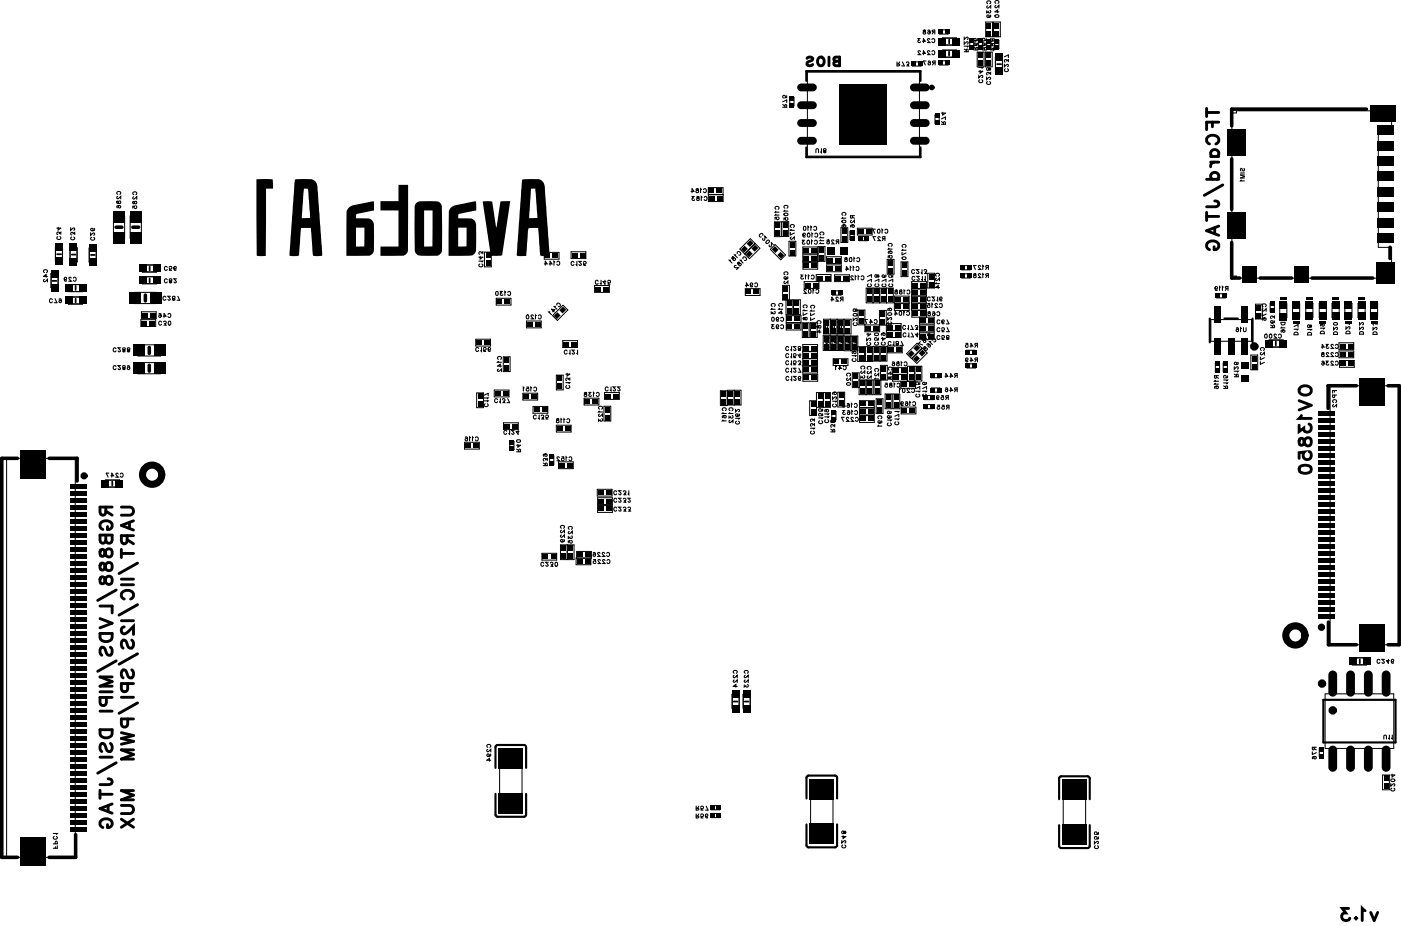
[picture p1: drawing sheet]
<svg xmlns="http://www.w3.org/2000/svg" width="100mm" height="66mm" viewBox="0 0 100 66" stroke-linecap="round" stroke-linejoin="round" font-family="sans-serif">
<defs><g id="words">
<text font-size="9.5" fill="#fff" x="39.5" y="19.5">Avaota A1</text>
<g font-size="3.2" fill="#fff">
<text x="87.4" y="17.9" transform="rotate(90 87.4 17.9)">TFCard/JTAG</text>
<text x="94" y="33.9" transform="rotate(90 94 33.9)">OV13850</text>
<text x="98.4" y="66.1">v1</text>
</g>
<text font-size="2.4" fill="#fff" x="60" y="5">BIOS</text>
<g font-size="1.1" fill="#fff">
<text x="64.9" y="4.8" transform="rotate(180 64.9 4.8)">R73</text>
<text x="66.8" y="3.2">C243</text>
<text x="66.8" y="4">C242</text>
<text x="66.8" y="2.6">R68</text>
<text x="66.8" y="4.8">R67</text>
<text x="69.2" y="3.7" transform="rotate(-90 69.2 3.7)">R122</text>
<text x="69.9" y="3.6" transform="rotate(-90 69.9 3.6)">R66</text>
<text x="70.2" y="5.9" transform="rotate(-90 70.2 5.9)">C241R65</text>
<text x="70.9" y="1.3" transform="rotate(90 70.9 1.3)">C239</text>
<text x="71.1" y="3.7" transform="rotate(90 71.1 3.7)">R64</text>
<text x="71.4" y="1.3" transform="rotate(90 71.4 1.3)">C240</text>
<text x="72.1" y="5.2" transform="rotate(-90 72.1 5.2)">C237</text>
<text x="56.3" y="7.7" transform="rotate(-90 56.3 7.7)">R75</text>
<text x="59" y="11" transform="rotate(180 59 11)">U18</text>
<text x="67.6" y="8.9" transform="rotate(-90 67.6 8.9)">R74</text>
<text x="70.8" y="6.1" transform="rotate(-90 70.8 6.1)">C238</text>
<text x="4.4" y="17.1" transform="rotate(-90 4.4 17.1)">C34</text>
<text x="5.4" y="17.2" transform="rotate(-90 5.4 17.2)">C32</text>
<text x="6.8" y="17.2" transform="rotate(-90 6.8 17.2)">C26</text>
<text x="8.8" y="14.9" transform="rotate(90 8.8 14.9)">C286</text>
<text x="9.9" y="14.9" transform="rotate(90 9.9 14.9)">C285</text>
<text x="50.5" y="13.9">C184</text>
<text x="50.5" y="14.4">C183</text>
<text x="55.3" y="17.8" transform="rotate(135 55.3 17.8)">C202</text>
<text x="55.7" y="15.7" transform="rotate(90 55.7 15.7)">C115</text>
<text x="56.4" y="15.8" transform="rotate(90 56.4 15.8)">C105</text>
<text x="56.8" y="17.1" transform="rotate(90 56.8 17.1)">C172</text>
<text x="58.3" y="16.6">C110</text>
<text x="58.4" y="17.6">C103</text>
<text x="58.4" y="17.1">C109</text>
<text x="58.9" y="17.4" transform="rotate(90 58.9 17.4)">C111</text>
<text x="59.9" y="17.6">R28</text>
<text x="60.5" y="16.3" transform="rotate(90 60.5 16.3)">C106</text>
<text x="61.1" y="16.3" transform="rotate(90 61.1 16.3)">R26</text>
<text x="63.2" y="17.3">R27</text>
<text x="63.4" y="16.8">C107</text>
<text x="89" y="13" transform="rotate(90 89 13)">SIM1</text>
<text x="3.5" y="20.2" transform="rotate(90 3.5 20.2)">C42</text>
<text x="4.4" y="21.7" transform="rotate(180 4.4 21.7)">C79</text>
<text x="5.5" y="20.2">C29</text>
<text x="12.2" y="23.3" transform="rotate(180 12.2 23.3)">C30</text>
<text x="12.2" y="22.8">C46</text>
<text x="12.6" y="19.4" transform="rotate(180 12.6 19.4)">C56</text>
<text x="12.6" y="20.3" transform="rotate(180 12.6 20.3)">C82</text>
<text x="12.9" y="21.5" transform="rotate(180 12.9 21.5)">C287</text>
<text x="34.6" y="19.1" transform="rotate(-90 34.6 19.1)">C143</text>
<text x="36.5" y="21.2">C130</text>
<text x="38.7" y="22.9">C120</text>
<text x="40" y="19.1">C144</text>
<text x="40.2" y="22.6" transform="rotate(45 40.2 22.6)">C141</text>
<text x="41.9" y="19" transform="rotate(180 41.9 19)">C125</text>
<text x="43.6" y="20.4" transform="rotate(180 43.6 20.4)">C145</text>
<text x="53.1" y="18.9" transform="rotate(45 53.1 18.9)">C181</text>
<text x="53.5" y="19.4" transform="rotate(45 53.5 19.4)">C182</text>
<text x="54.1" y="20.6">C94</text>
<text x="55.5" y="22.5" transform="rotate(90 55.5 22.5)">C13</text>
<text x="56" y="23.1">C90</text>
<text x="56" y="23.6">C93</text>
<text x="56" y="22.5" transform="rotate(90 56 22.5)">C14</text>
<text x="56.4" y="20.3" transform="rotate(90 56.4 20.3)">C92</text>
<text x="57.7" y="22.9" transform="rotate(90 57.7 22.9)">C178</text>
<text x="58.2" y="20.1">C113</text>
<text x="58.3" y="22.9" transform="rotate(90 58.3 22.9)">C177</text>
<text x="58.5" y="21.1">C102</text>
<text x="58.7" y="23.8" transform="rotate(90 58.7 23.8)">C84</text>
<text x="59.2" y="23.8" transform="rotate(90 59.2 23.8)">C83</text>
<text x="59.7" y="23.8" transform="rotate(90 59.7 23.8)">C85</text>
<text x="60.2" y="23.8" transform="rotate(90 60.2 23.8)">C86</text>
<text x="60.2" y="21.6">R24</text>
<text x="61.4" y="19.5">C114</text>
<text x="61.4" y="18.8">C108</text>
<text x="61.7" y="20.1">C112</text>
<text x="62.3" y="20.5" transform="rotate(-90 62.3 20.5)">C77</text>
<text x="62.6" y="23.2">C47</text>
<text x="62.8" y="20.5" transform="rotate(-90 62.8 20.5)">C78</text>
<text x="63.3" y="20.5" transform="rotate(-90 63.3 20.5)">C76</text>
<text x="63.7" y="23.2" transform="rotate(-90 63.7 23.2)">C209 C75</text>
<text x="63.8" y="18.5" transform="rotate(90 63.8 18.5)">C165</text>
<text x="64.8" y="18.6" transform="rotate(90 64.8 18.6)">C170</text>
<text x="65" y="22.7">C104C68</text>
<text x="65" y="21.1">C188</text>
<text x="66.1" y="20.1" transform="rotate(180 66.1 20.1)">C211</text>
<text x="66.2" y="19.6" transform="rotate(180 66.2 19.6)">C213</text>
<text x="67.2" y="20.6" transform="rotate(90 67.2 20.6)">C214</text>
<text x="67.3" y="21.6" transform="rotate(180 67.3 21.6)">C216</text>
<text x="67.3" y="22.1">C215</text>
<text x="67.8" y="23.2" transform="rotate(180 67.8 23.2)">C67</text>
<text x="67.8" y="23.8" transform="rotate(180 67.8 23.8)">C57 C173</text>
<text x="70.6" y="20">R128</text>
<text x="70.6" y="19.4">R127</text>
<text x="87.7" y="20.9">R119</text>
<text x="89" y="23.8">U16</text>
<text x="90.5" y="22.9" transform="rotate(90 90.5 22.9)">C276 C277</text>
<text x="91.1" y="23.4" transform="rotate(-90 91.1 23.4)">R63</text>
<text x="91.9" y="23.8" transform="rotate(90 91.9 23.8)">D16</text>
<text x="92.7" y="24" transform="rotate(-90 92.7 24)">D17</text>
<text x="93.7" y="24" transform="rotate(-90 93.7 24)">D18</text>
<text x="94.6" y="23.9" transform="rotate(-90 94.6 23.9)">D19</text>
<text x="95.6" y="23.9" transform="rotate(-90 95.6 23.9)">D20</text>
<text x="96.5" y="23.9" transform="rotate(-90 96.5 23.9)">D21</text>
<text x="97.4" y="23.9" transform="rotate(-90 97.4 23.9)">D22</text>
<text x="98.4" y="23.9" transform="rotate(-90 98.4 23.9)">D23</text>
<text x="9.3" y="26.5" transform="rotate(180 9.3 26.5)">C289</text>
<text x="9.3" y="25.2" transform="rotate(180 9.3 25.2)">C288</text>
<text x="34.9" y="29.1" transform="rotate(-90 34.9 29.1)">C117</text>
<text x="35.1" y="25.2" transform="rotate(180 35.1 25.2)">C156</text>
<text x="35.9" y="26.6" transform="rotate(90 35.9 26.6)">C142</text>
<text x="36.4" y="28.9" transform="rotate(180 36.4 28.9)">C137</text>
<text x="38.3" y="28.1">C151</text>
<text x="40.8" y="27.8" transform="rotate(-90 40.8 27.8)">C134</text>
<text x="41.3" y="25.4" transform="rotate(180 41.3 25.4)">C121</text>
<text x="42.8" y="28.4">C138</text>
<text x="44.3" y="28" transform="rotate(180 44.3 28)">C122</text>
<text x="57.2" y="25.1" transform="rotate(180 57.2 25.1)">C128</text>
<text x="57.2" y="26.7" transform="rotate(180 57.2 26.7)">C127</text>
<text x="57.2" y="27.3" transform="rotate(180 57.2 27.3)">C126</text>
<text x="57.2" y="26.1" transform="rotate(180 57.2 26.1)">C153</text>
<text x="57.2" y="25.6" transform="rotate(180 57.2 25.6)">C154</text>
<text x="59.3" y="25" transform="rotate(-90 59.3 25)">C40</text>
<text x="59.8" y="25" transform="rotate(-90 59.8 25)">C37</text>
<text x="60.2" y="25" transform="rotate(-90 60.2 25)">C36</text>
<text x="60.4" y="26.5">C41</text>
<text x="60.7" y="25" transform="rotate(-90 60.7 25)">C38</text>
<text x="60.8" y="27.6" transform="rotate(90 60.8 27.6)">C20</text>
<text x="61.2" y="25.9" transform="rotate(-90 61.2 25.9)">C19</text>
<text x="61.2" y="29.2">C164</text>
<text x="61.2" y="25" transform="rotate(-90 61.2 25)">C39C208</text>
<text x="61.3" y="29.7">C163</text>
<text x="61.9" y="27.1" transform="rotate(90 61.9 27.1)">C23</text>
<text x="62.2" y="24.7" transform="rotate(-90 62.2 24.7)">C24</text>
<text x="62.3" y="27.1" transform="rotate(90 62.3 27.1)">C22</text>
<text x="62.8" y="24.7" transform="rotate(-90 62.8 24.7)">C50</text>
<text x="62.9" y="27.1" transform="rotate(90 62.9 27.1)">C21</text>
<text x="63.3" y="24.7" transform="rotate(-90 63.3 24.7)">C49</text>
<text x="63.8" y="27.1" transform="rotate(90 63.8 27.1)">C48</text>
<text x="64.3" y="27.8">C185</text>
<text x="64.5" y="24.8" transform="rotate(180 64.5 24.8)">C187</text>
<text x="64.8" y="26.3">C186</text>
<text x="65.3" y="28.2">C201 R46</text>
<text x="65.4" y="29.1">C169R55</text>
<text x="65.8" y="28.4" transform="rotate(-90 65.8 28.4)">C175</text>
<text x="66.2" y="28.4" transform="rotate(-90 66.2 28.4)">C176</text>
<text x="66.6" y="24.9" transform="rotate(45 66.6 24.9)">C167</text>
<text x="67" y="25.2" transform="rotate(45 67 25.2)">C168</text>
<text x="67.7" y="28.7">R59</text>
<text x="67.8" y="24.3" transform="rotate(180 67.8 24.3)">C58 C174</text>
<text x="68.4" y="27.1">R44</text>
<text x="69.8" y="26">R49</text>
<text x="69.8" y="24.9">R45</text>
<text x="87.7" y="27.8" transform="rotate(-90 87.7 27.8)">R115</text>
<text x="88.5" y="26.9" transform="rotate(-90 88.5 26.9)">R126</text>
<text x="91.5" y="24.3">C200</text>
<text x="95.6" y="26.2">C236</text>
<text x="95.6" y="25">C234</text>
<text x="95.6" y="25.6">C228</text>
<text x="8.8" y="34.2">C247</text>
<text x="34.2" y="31.6">C116</text>
<text x="37.1" y="31.1" transform="rotate(180 37.1 31.1)">C124</text>
<text x="37.2" y="32.3" transform="rotate(-90 37.2 32.3)">R40</text>
<text x="39.2" y="33.3" transform="rotate(-90 39.2 33.3)">R39</text>
<text x="39.2" y="30" transform="rotate(180 39.2 30)">C135</text>
<text x="40.7" y="30.3">C118</text>
<text x="40.9" y="33">C152</text>
<text x="43.1" y="30.1" transform="rotate(90 43.1 30.1)">C123</text>
<text x="44.9" y="35.4" transform="rotate(180 44.9 35.4)">C231</text>
<text x="45" y="36" transform="rotate(180 45 36)">C232</text>
<text x="52" y="30.1" transform="rotate(90 52 30.1)">C161</text>
<text x="52.5" y="30.2" transform="rotate(90 52.5 30.2)">C132</text>
<text x="52.9" y="30.3" transform="rotate(-90 52.9 30.3)">C162</text>
<text x="58.2" y="31" transform="rotate(-90 58.2 31)">C133</text>
<text x="58.8" y="30.3" transform="rotate(-90 58.8 30.3)">C155</text>
<text x="59.2" y="30.2" transform="rotate(-90 59.2 30.2)">C119</text>
<text x="59.7" y="30.9" transform="rotate(-90 59.7 30.9)">R38C129</text>
<text x="61.3" y="30.2">C227</text>
<text x="63.1" y="30.5" transform="rotate(90 63.1 30.5)">C91</text>
<text x="63.7" y="30.5" transform="rotate(-90 63.7 30.5)">C166</text>
<text x="64.3" y="30.4" transform="rotate(-90 64.3 30.4)">C171</text>
<text x="39.8" y="40.5" transform="rotate(180 39.8 40.5)">C230</text>
<text x="40.4" y="38.7" transform="rotate(90 40.4 38.7)">C229</text>
<text x="41" y="38.8" transform="rotate(90 41 38.8)">C235</text>
<text x="43.6" y="39.9">C226</text>
<text x="43.6" y="40.4">C225</text>
<text x="45" y="36.6" transform="rotate(180 45 36.6)">C233</text>
<text x="99.5" y="47.5" transform="rotate(180 99.5 47.5)">C246</text>
<text x="52.8" y="49.1" transform="rotate(90 52.8 49.1)">C224</text>
<text x="53.5" y="49.1" transform="rotate(90 53.5 49.1)">C223</text>
<text x="99.4" y="52.9" transform="rotate(180 99.4 52.9)">U11</text>
<text x="35.2" y="54.4" transform="rotate(90 35.2 54.4)">C294</text>
<text x="50.6" y="58.5" transform="rotate(180 50.6 58.5)">R56</text>
<text x="50.6" y="58" transform="rotate(180 50.6 58)">R57</text>
<text x="94.1" y="54.3" transform="rotate(90 94.1 54.3)">R76</text>
<text x="99.7" y="56.5" transform="rotate(-90 99.7 56.5)">C204</text>
<text x="4.2" y="60.6" transform="rotate(-90 4.2 60.6)">FPC1</text>
<text x="60.5" y="60.6" transform="rotate(-90 60.5 60.6)">C248</text>
<text x="78.5" y="60.7" transform="rotate(-90 78.5 60.7)">C255</text>
</g>
</g></defs>
<g fill="none" stroke="#000" stroke-width=".07">
<path d="M3.6 19.5h.5l.1 1.1-.6-.1zM4 17.7h.5v1h-.5zM4.2 19.6h-.5v1M4.5 17.7v1h-.5M5.5 17.7v1h-.5v-1h.5v1h-.5v-1M6.4 17.7v1h.5v-1h-.5v1h.5M8.1 15.4h.8v1.6h-.8zM9.3 15.4h.8v1.6h-.8zM10.2 19.8h1v.5h-1zM10.2 18.9h1v.5h-1zM10.2 19.4h1M34.6 18h.5v1.1h-.5z"/>
<path d="M38.9 18h1v.5h-1zM40.8 18h1v.5h-1zM50.6 13.4h1v.5h-1zM50.6 13.9h1v.5h-1zM53.6 17l.6 .7-.7 .8-.7-.7zM53.9 17.4l-.7 .7M55 17.8l.3-.3 .8 .7-.4 .4zM55.3 15.8h.5v1.1h-.5zM55.8 15.8h.5v1.1h-.5zM56.3 17.2h.5v1.1h-.5zM56.4 7h.3v.6h-.3zM57.3 17.6h1.1v.5h-1.1z"/>
<path d="M57.3 18.2h1.1v.5h-1.1zM57.3 18.7h1.1v.5h-1.1zM57.6 5.2h8v6h-8zM58.3 19.6h1v.5h-1zM58.4 17.6h.5v1.1h-.5zM59 18.3h1.1v.5h-1.1zM59 18.9h1.1v.5h-1.1zM59.6 19.6h1v.5h-1zM60 16.3h.5v1h-.5zM60.7 16.5h.3v.6h-.3zM61.2 16.3h1.1v.5h-1.1zM61.3 16.9h.6v.3h-.6z"/>
<path d="M63.3 18.5h.5v1.1h-.5zM64.3 18.7h.5v1.1h-.5zM65.1 4.4h.6v.3h-.6zM66.2 19.5h.5v1.1h-.5zM66.7 8.2h.3v.6h-.3zM67.1 2.1h.6v.3h-.6zM67.1 4.3h.6v.3h-.6zM67.3 3.6h1v.5M67.3 3.6h1v.5h-1zM67.3 3.2v-.5h1v.5h-1v-.5h1v.5M68.6 19h.6v.3h-.6zM68.6 19.6h.6v.3h-.6z"/>
<path d="M69.2 2.9h.3v.6h-.3zM69.8 3.7h.4v1.1h-.4zM69.9 2.9h.3v.6h-.3zM70.3 3.7h.5v1.1h-.5zM70.4 1.6h.4v1h-.4zM70.4 2.9h.3v.6h-.3zM70.9 1.6h.5v1h-.5zM71 2.9h.3v.6h-.3zM71.6 5.1v-1h-.5v1h.5v-1h-.5v1M87.9 8.1h.4v-.2h11v1.1h-.9v8.7h.9v2.2h-11v-.2h-.4zM.5 32.7h4.9v28.5h-4.9zM4.9 21.2h1v.5h-1z"/>
<path d="M4.9 21.2v.5M4.9 20.3h1M4.9 20.3h1v.5h-1zM8.5 34.3v.5h-1v-.5h1v.5h-1M9.6 20.9h1.6v.8h-1.6zM9.9 24.6h1.6v.8h-1.6zM9.9 25.9h1.6v.8h-1.6zM10.1 22.8h1v.5h-1zM10.1 22.3h1.1v.5h-1.1zM10.2 20.3h1M33.2 31.6h1v.5h-1zM34 24.2h1v.5h-1z"/>
<path d="M34 28.1h.5v1h-.5zM35.3 27.9h1v.4h-1zM35.4 21.3h1.1v.5h-1.1zM35.9 25.5h.5v1h-.5zM35.9 30.2h1.1v.5h-1.1zM36.4 31.5h.3v.6h-.3zM37.3 28.1h1.1v.5h-1.1zM37.6 22.9h1v.5h-1zM38.1 29h1v.5h-1zM38.7 39.5h1v.5h-1zM39.2 32.6h.3v.6h-.3zM39.4 22.5l.8-.7 .3 .3-.7 .8z"/>
<path d="M39.7 30.4h1.1v.5h-1.1zM39.7 26.8h.5v1h-.5zM39.9 33h1v.5h-1zM40 38.9h1v1.1h-1zM40.2 24.3h1v.5h-1zM40.5 38.9v1.1M41.1 39.9h1.1v.4h-1.1zM41.2 39.4h1v.5h-1zM41.7 28.4h1v.5h-1zM42.4 20.4h1.1v.5h-1.1zM42.6 34.9h1.1v.5h-1.1zM42.7 35.6h1v.4h-1z"/>
<path d="M42.7 36.1h1v.5h-1zM43.1 29h.5v1.1h-.5zM43.2 28h1v.5h-1zM51.4 27.9h.5v1.1h-.5zM51.9 27.9h1v1h-1zM52.4 27.9v1M53.2 20.6h1.1v.5h-1.1zM55.9 20.4h.5v1h-.5zM56.1 21.4h.5v1.1h-.5zM56.1 22.5h1.1v.5h-1.1zM56.1 23.1h1.1v.5h-1.1zM56.6 21.4h.5v1.1h-.5z"/>
<path d="M57.3 23.1h.5v1h-.5zM57.3 26.2h1.1v.4h-1.1zM57.3 24.6h1.1v1.5h-1.1zM57.3 25.6h1.1M57.3 25.1h1.1M57.3 26.7h1.1v.5h-1.1zM57.4 20.1h1.1v.5h-1.1zM57.8 23h.5v1.1h-.5zM58.3 28.6h-.5v1.1h.5v-1.7h1v1.1h-1M58.8 28v1.1M58.8 22.8h2v1.1h-2zM59.3 24v1h-.5v-1h1.4l.1 1.1"/>
<path d="M59.3 24v1l1.9 .1M59.3 22.8v1.1M59.4 29.4h.3v.6h-.3zM59.4 20.8h.6v.3h-.6zM59.5 25.6h1v.5h-1zM59.7 24v1M59.8 22.8v1.1M59.8 28h.5v1.1h-.5zM60.2 22.8v1.1M60.3 24h.9v1.8h.5v-1h-.5M60.3 22.8v1.1M60.7 24v1.1"/>
<path d="M61.3 27.1h1v1.1h-1v-1.6h-.5v1.1h.5M61.4 28.6h1v.5h-1zM61.4 29.2h1v.4h-1zM61.4 29.7h1v.5h-1zM61.7 23.2h1.6M61.8 24.8h.5v1h-.5zM61.8 27.1v1.1M61.8 20.6h2v1h-2zM62.3 20.6v1M62.3 24.7h1v1.1h-1zM62.5 28.5h.5v1h-.5zM62.8 20.6v1"/>
<path d="M62.8 24.7v1.1M62.9 27.1v1.1h-.5v-1.1l.9 .1v-1.1h-.5v1.1M63.2 28.1h.5v1.1h-.5zM63.3 23.1h1v1h-1v-1.9h-.5v1.5h-1.1v-1.6h-.4v1.1h.4M63.3 23.6h1M63.3 20.6v1M63.3 24.7h1.1v.5h-1.1zM63.7 26.7h1.1M63.7 28.1h.5v1.1h-.5zM63.8 21.2h1.1v.4h-1.1zM63.8 21.7h1.1v.5h-1.1zM64.3 29.1h1.1v.5h-1.1z"/>
<path d="M64.8 26.3h-1.1v.9h1.7v.5h-1.1v-.5M64.8 27.2h.5v-1h-.5v1M65.1 21.6h1M65.1 21.7h1M65.1 20.1h1v.5h-1zM65.1 20.6h1v1.6h-1zM65.3 26.2h.5v1h-.5zM65.5 24.5l.3 .4-.7 .7-.4-.3zM65.6 23.2h1.1v.5h-1.1zM65.6 22.7v.4h1.1v-.4h-1.6v-.5h1v.5M65.6 23.8h1.1v.5h-1.1zM65.8 24.9l.4 .3-.8 .8-.3-.4z"/>
<path d="M66 28.9h.6v.3h-.6zM66 28.2h.6v.3h-.6zM66.1 21.1l-1 .1M66.5 27.7h.6v.3h-.6zM66.5 26.7h.6v.3h-.6zM69 25h.6v.3h-.6zM69 26h.6v.3h-.6zM86.4 22.8h2.9v1.6h-2.9zM86.8 25.9h.3v.6h-.3zM86.9 21h.6v.3h-.6zM87.3 25.9h.3v.6h-.3zM89.3 25.4h.5v1h-.5z"/>
<path d="M89.6 21.7h.5v1.1h-.5zM90.7 21.6h.3v.6h-.3zM91.4 21.7h.5v1h-.5zM91.6 24.3h-1v.5h1v-.5h-1v.5h1M92.3 21.7h.5v1h-.5zM93.2 21.7h.5v1h-.5zM94.2 21.7h.5v1h-.5zM94.9 27.6h4.9v18.5h-4.9zM95.1 21.7h.5v1h-.5zM95.6 24.5h1v.5h-1zM95.6 25.1h1v.5h-1zM95.6 25.7h1.1v.5h-1.1z"/>
<path d="M96 21.7h.5v1h-.5zM96.9 21.7h.5v1h-.5zM97.8 21.7h.5v1h-.5zM35.7 54.2h1.6v3.2h-1.6zM50.8 57.5h.6v.3h-.6zM50.8 58.1h.6v.3h-.6zM52.3 49.6h.5v1h-.5zM52.3 50.6h.5M53.1 49.6v1h.5v-1h-.6v1h.5M57.9 56.4h1.6v3.2h-1.6zM75.9 56.4h1.6v3.2h-1.6zM94.2 53.5h.3v.6h-.3z"/>
<path d="M94.6 49.6h4.9v3.9h-4.9zM96.5 47h1.1v.5h-1.1zM96.6 47v.5M97.5 47v.5M98.7 55.4h.5v1h-.5z"/>
</g>
<g fill="#000">
<path d="M3.9 18.4h.6v.5h-.6zM3.9 17.4h.6v.5h-.6zM3.6 19.3h.6v.5h-.6zM5 18.4h.5v.6h-.5zM5 17.4h.5v.6h-.5zM6.3 18.4h.6v.6h-.6zM6.3 17.4h.6v.6h-.6zM8.1 16.6h.8v.8h-.8zM8.1 15.1h.8v.8h-.8zM9.9 19.7h.6v.6h-.6zM9.9 18.9h.6v.6h-.6zM9.3 16.6h.8v.8h-.8z"/>
<path d="M9.3 15.1h.8v.8h-.8zM10.9 19.7h.6v.6h-.6zM10.9 18.9h.6v.6h-.6zM34.7 18.1h.3v.3h-.3zM34.7 18.6h.3v.4h-.3zM38.9 18.1h.4v.3h-.4zM39.5 18.1h.3v.3h-.3zM40.8 18.1h.4v.3h-.4zM41.4 18.1h.4v.3h-.4zM50.6 13.5h.4v.3h-.4zM50.6 14h.4v.3h-.4zM51.2 13.5h.3v.3h-.3z"/>
<path d="M51.2 14h.4v.3h-.4zM53.2 17.6l.2 .2-.3 .2-.2-.2zM53.2 18.2l.3-.3 .2 .2-.2 .3zM53.3 17.4l.3-.3 .2 .3-.3 .2zM53.6 17.8l.3-.3 .2 .2-.2 .3zM55.3 17.6l.3 .2-.3 .3-.2-.3zM55.4 16.5h.3v.4h-.3zM55.4 15.9h.3v.4h-.3zM55.5 18.2l.2-.2 .3 .2-.2 .3zM55.9 16.5h.3v.3h-.3zM55.9 15.9h.3v.4h-.3zM56.4 6.9h.3v.3h-.3z"/>
<path d="M56.4 7.4h.3v.3h-.3zM56.4 17.9h.3v.3h-.3zM56.4 17.3h.3v.4h-.3zM56.9 9.9l.3-.1h.8a.28 .28 0 0 1 .3 .3 .28 .28 0 0 1-.3 .2h-.8a.28 .28 0 0 1-.3-.4zM56.9 8.6l.3-.1h.8a.28 .28 0 0 1 .3 .3 .28 .28 0 0 1-.3 .3h-.8a.29 .29 0 0 1-.3-.5zM56.9 7.4l.3-.2h.8a.28 .28 0 0 1 .3 .3 .28 .28 0 0 1-.3 .3h-.8a.28 .28 0 0 1-.3-.4zM57 6h1a.28 .28 0 0 1 .3 .2 .28 .28 0 0 1-.3 .3h-.8a.28 .28 0 0 1-.3-.2 .28 .28 0 0 1 .1-.3zM57.4 17.7h.3v.3h-.3zM57.4 18.3h.3v.3h-.3zM57.4 18.8h.3v.3h-.3zM57.9 17.7h.4v.3h-.4zM57.9 18.3h.4v.3h-.4z"/>
<path d="M57.9 18.8h.4v.3h-.4zM58.3 19.7h.4v.3h-.4zM58.5 18.3h.3v.3h-.3zM58.5 17.7h.3v.4h-.3zM58.9 19.7h.4v.3h-.4zM59.1 19h.3v.3h-.3zM59.1 18.4h.3v.4h-.3zM59.1 17.6h.5v.6h-.5zM59.6 19h.4v.3h-.4zM59.6 18.4h.4v.4h-.4zM60.1 16.9h.3v.4h-.3zM60.1 16.3h.3v.4h-.3z"/>
<path d="M60 17.6h.5v.6h-.5zM60.7 16.9h.3v.3h-.3zM60.7 16.4h.3v.3h-.3zM61.2 16.9h.3v.3h-.3zM61.2 16.4h.4v.3h-.4zM61.7 16.9h.3v.3h-.3zM61.8 16.4h.4v.3h-.4zM59.9 6h3.4v4.3h-3.4zM63.4 19.2h.3v.3h-.3zM63.4 18.6h.3v.4h-.3zM64.4 19.3h.3v.4h-.3zM64.4 18.8h.3v.3h-.3z"/>
<path d="M65.1 4.4h.3v.3h-.3zM65.1 6h1a.28 .28 0 0 1 .3 .2 .28 .28 0 0 1-.3 .3h-.9a.28 .28 0 0 1-.2-.2 .28 .28 0 0 1 .1-.3zM65.1 7.3l1-.1a.28 .28 0 0 1 .3 .3 .28 .28 0 0 1-.3 .3h-.9a.28 .28 0 0 1-.2-.2 .28 .28 0 0 1 .1-.3zM65.1 8.5h1a.28 .28 0 0 1 .3 .3 .28 .28 0 0 1-.3 .3h-.9a.28 .28 0 0 1-.2-.2 .28 .28 0 0 1 .1-.4zM65.1 9.8h1a.28 .28 0 0 1 .3 .3 .28 .28 0 0 1-.3 .2h-.9a.28 .28 0 0 1-.2-.2 .28 .28 0 0 1 .1-.3zM65.5 4.4h.3v.3h-.3zM66.3 19.6h.3v.4h-.3zM66.7 8.1h.4v.3h-.4zM66.7 8.6h.4v.3h-.4zM67 2.1h.3v.3h-.3zM67 4.3h.3v.4h-.3zM67 3.6h.5v.5h-.5z"/>
<path d="M67 2.7h.5v.5h-.5zM67.5 2.1h.3v.3h-.3zM67.5 4.3h.3v.4h-.3zM68 3.6h.5v.5h-.5zM68 2.7h.5v.5h-.5zM68.6 19.5h.3v.4h-.3zM68.6 19h.3v.3h-.3zM69.2 2.8h.3v.3h-.3zM69.2 3.3h.3v.3h-.3zM69 19.5h.3v.4h-.3zM69 19h.3v.3h-.3zM69.8 2.8h.4v.3h-.4z"/>
<path d="M69.8 3.3h.4v.3h-.4zM69.8 3.8h.4v.3h-.4zM69.8 4.3h.4v.4h-.4zM70.4 2.8h.4v.3h-.4zM70.4 3.3h.4v.3h-.4zM70.4 3.8h.4v.3h-.4zM70.4 4.3h.4v.4h-.4zM70.4 2.2h.4v.4h-.4zM70.4 1.6h.4v.4h-.4zM71 4.8h.6v.6h-.6zM71 3.8h.6v.6h-.6zM71 3.3h.3v.3h-.3z"/>
<path d="M71 2.8h.3v.3h-.3zM71 2.2h.3v.4h-.3zM71 1.6h.3v.4h-.3zM87.6 9.2h1.3v1.9h-1.3zM87.6 15.2h1.3v1.9h-1.3zM88.7 19h1v1.2h-1zM92.4 19h1v1.2h-1zM98.3 9h1.2v.7h-1.2zM98.3 10.1h1.2v.7h-1.2zM98.3 11.2h1.2v.7h-1.2zM98.3 12.3h1.2v.7h-1.2zM98.3 13.4h1.2v.7h-1.2z"/>
<path d="M98.3 14.5h1.2v.7h-1.2zM98.3 15.6h1.2v.7h-1.2zM98.3 16.7h1.2v.7h-1.2zM98.2 18.7h1.4v1.5h-1.4zM97.8 7.5h1.8v1.2h-1.8zM1.5 32.2h1.8v2h-1.8zM3.6 20.3h.6v.6h-.6zM4.6 21.2h.6v.5h-.6zM5 34.6h1.2v.3h-1.2zM5 35.1h1.2v.3h-1.2zM5 35.6h1.2v.3h-1.2zM5 36.1h1.2v.3h-1.2z"/>
<path d="M5 36.6h1.2v.3h-1.2zM5 37.1h1.2v.3h-1.2zM5 37.6h1.2v.3h-1.2zM5 38.1h1.2v.3h-1.2zM5 38.6h1.2v.3h-1.2zM5 39.1h1.2v.3h-1.2zM5 39.6h1.2v.3h-1.2zM4.6 20.3h.6v.6h-.6zM5.6 21.2h.6v.5h-.6zM5.6 20.3h.6v.6h-.6zM7.2 34.3h.6v.5h-.6zM8.2 34.3h.6v.5h-.6z"/>
<path d="M9.2 20.9h.9v.8h-.9zM9.5 25.9h.8v.8h-.8zM9.5 24.6h.8v.9h-.8zM10.1 22.9h.4v.3h-.4zM10.1 22.3h.4v.4h-.4zM10.7 22.9h.4v.3h-.4zM10.7 20.9h.9v.8h-.9zM11 25.9h.8v.8h-.8zM11 24.6h.8v.9h-.8zM10.7 22.3h.4v.4h-.4zM33.2 31.7h.4v.3h-.4zM34 24.3h.4v.3h-.4z"/>
<path d="M34.1 28.1h.3v.4h-.3zM34.1 28.7h.3v.3h-.3zM33.8 31.7h.3v.3h-.3zM34.6 24.3h.4v.3h-.4zM35.4 28h.3v.3h-.3zM35.5 21.4h.3v.3h-.3zM35.9 28h.4v.3h-.4zM36 30.3h.4v.3h-.4zM36 26.1h.3v.4h-.3zM36 25.6h.3v.3h-.3zM36.4 31.4h.3v.3h-.3zM36.4 31.9h.3v.3h-.3z"/>
<path d="M36 21.4h.4v.3h-.4zM36.6 30.3h.4v.3h-.4zM37.4 28.2h.3v.3h-.3zM37.6 23h.4v.3h-.4zM38.1 29.1h.4v.3h-.4zM37.9 28.2h.4v.3h-.4zM38.2 23h.4v.3h-.4zM38.7 29.1h.4v.3h-.4zM38.8 39.6h.3v.3h-.3zM39.2 32.5h.3v.3h-.3zM39.2 33h.3v.3h-.3zM39.3 39.6h.4v.3h-.4z"/>
<path d="M39.8 26.8h.3v.4h-.3zM39.8 27.4h.3v.4h-.3zM39.5 22.6l.3-.3 .2 .2-.2 .3zM39.8 30.4h.3v.4h-.3zM40.2 24.4h.4v.3h-.4zM39.9 33.1h.4v.3h-.4zM40.1 39.6h.3v.3h-.3zM40.1 39h.3v.4h-.3zM40.2 21.9l.2 .2-.2 .3-.3-.2zM40.3 30.4h.4v.4h-.4zM40.8 24.4h.4v.3h-.4zM40.5 33.1h.4v.3h-.4z"/>
<path d="M40.6 39.6h.3v.3h-.3zM40.6 39h.3v.4h-.3zM41.2 39.9h.4v.4h-.4zM41.2 39.5h.4v.3h-.4zM41.8 39.9h.3v.4h-.3zM41.7 28.5h.4v.3h-.4zM41.8 39.5h.3v.3h-.3zM42.5 20.5h.4v.3h-.4zM42.3 28.5h.4v.3h-.4zM42.7 35h.4v.4h-.4zM42.7 36.2h.4v.3h-.4zM42.7 35.6h.4v.3h-.4z"/>
<path d="M43.1 20.5h.4v.3h-.4zM43.2 28.1h.4v.4h-.4zM43.3 35h.3v.4h-.3zM43.2 29.7h.3v.3h-.3zM43.2 29.1h.3v.4h-.3zM43.3 36.2h.3v.3h-.3zM43.3 35.6h.3v.3h-.3zM43.8 28.1h.4v.4h-.4zM51.5 28h.3v.3h-.3zM51.5 28.5h.3v.4h-.3zM52 28.5h.3v.4h-.3zM52 27.9h.3v.4h-.3z"/>
<path d="M52.5 28.5h.3v.4h-.3zM52.5 27.9h.3v.4h-.3zM53.2 20.7h.4v.3h-.4zM53.8 20.7h.4v.3h-.4zM55.9 21h.4v.4h-.4zM55.9 20.5h.4v.3h-.4zM56.2 22.1h.3v.3h-.3zM56.2 21.5h.3v.4h-.3zM56.2 22.6h.3v.3h-.3zM56.2 23.2h.3v.3h-.3zM56.7 22.1h.3v.3h-.3zM56.7 21.5h.3v.4h-.3z"/>
<path d="M56.7 22.6h.4v.3h-.4zM56.7 23.2h.4v.3h-.4zM57.4 24.7h.3v.3h-.3zM57.4 26.3h.3v.3h-.3zM57.4 25.2h.3v.3h-.3zM57.4 25.7h.3v.3h-.3zM57.4 26.8h.4v.4h-.4zM57.5 20.2h.3v.3h-.3zM57.3 23.7h.4v.4h-.4zM57.3 23.1h.4v.4h-.4zM57.9 28.7h.3v.3h-.3zM57.9 29.2h.3v.4h-.3z"/>
<path d="M57.9 24.7h.4v.3h-.4zM57.9 26.3h.4v.3h-.4zM57.9 25.2h.4v.3h-.4zM57.9 25.7h.4v.3h-.4zM58 26.8h.3v.4h-.3zM58 20.2h.4v.3h-.4zM57.9 23.7h.3v.4h-.3zM57.9 23.1h.3v.4h-.3zM58.4 28.1h.3v.4h-.3zM58.4 28.7h.3v.3h-.3zM58.9 24h.3v.4h-.3zM58.9 24.6h.3v.4h-.3z"/>
<path d="M58.9 28.1h.3v.4h-.3zM58.9 28.7h.3v.3h-.3zM58.9 23.4h.3v.4h-.3zM58.9 22.9h.3v.3h-.3zM59.3 20.8h.3v.3h-.3zM59.4 24h.3v.4h-.3zM59.4 24.6h.3v.4h-.3zM59.4 29.3h.3v.3h-.3zM59.4 29.8h.3v.3h-.3zM59.3 23.4h.4v.4h-.4zM59.3 22.9h.4v.3h-.4zM59.8 20.8h.3v.3h-.3z"/>
<path d="M59.8 24h.4v.4h-.4zM59.8 24.6h.4v.4h-.4zM59.5 25.7h.4v.3h-.4zM59.9 28.1h.3v.3h-.3zM59.9 28.6h.3v.4h-.3zM59.6 19.7h.4v.3h-.4zM59.8 23.4h.3v.4h-.3zM59.8 22.9h.3v.3h-.3zM60.3 24h.4v.4h-.4zM60.3 24.6h.4v.4h-.4zM60.1 25.7h.4v.3h-.4zM60.2 19.7h.4v.3h-.4z"/>
<path d="M60.3 23.4h.4v.4h-.4zM60.3 22.9h.4v.3h-.4zM60.8 24h.4v.4h-.4zM60.8 24.6h.4v.4h-.4zM60.9 27.3h.3v.3h-.3zM60.9 26.7h.3v.4h-.3zM61.3 24.8h.3v.4h-.3zM61.3 25.4h.3v.3h-.3zM61.3 22.2h.4v.4h-.4zM61.3 22.8h.4v.3h-.4zM61.4 27.8h.3v.3h-.3zM61.4 27.2h.3v.4h-.3z"/>
<path d="M61.4 29.8h.4v.3h-.4zM61.4 29.2h.4v.3h-.4zM61.4 28.7h.4v.3h-.4zM61.9 24.8h.3v.4h-.3zM61.9 25.4h.3v.3h-.3zM61.9 20.6h.3v.4h-.3zM61.9 21.2h.3v.4h-.3zM61.8 23.3h.3v.3h-.3zM61.9 27.8h.3v.3h-.3zM61.9 27.2h.3v.4h-.3zM62 29.8h.3v.3h-.3zM62 29.2h.3v.3h-.3z"/>
<path d="M62 28.7h.3v.3h-.3zM62.4 20.6h.3v.4h-.3zM62.4 21.2h.3v.4h-.3zM62.4 24.8h.3v.4h-.3zM62.4 25.4h.3v.3h-.3zM62.4 23.3h.3v.3h-.3zM62.5 27.8h.3v.3h-.3zM62.5 27.2h.3v.4h-.3zM62.9 22.2h.3v.4h-.3zM62.9 22.8h.3v.4h-.3zM62.9 20.6h.3v.4h-.3zM62.9 21.2h.3v.4h-.3z"/>
<path d="M62.9 24.8h.3v.4h-.3zM62.9 25.4h.3v.3h-.3zM62.6 29.1h.3v.4h-.3zM62.6 28.6h.3v.3h-.3zM62.9 26.7h.3v.4h-.3zM62.9 26.2h.3v.3h-.3zM63.3 28.2h.3v.4h-.3zM63.3 28.8h.3v.3h-.3zM63.3 23.2h.4v.3h-.4zM63.3 23.7h.4v.3h-.4zM63.4 20.6h.3v.4h-.3zM63.4 21.2h.3v.4h-.3z"/>
<path d="M63.4 24.8h.4v.3h-.4zM63.8 28.2h.4v.4h-.4zM63.8 28.8h.4v.3h-.4zM63.9 23.2h.4v.3h-.4zM63.9 23.7h.4v.3h-.4zM64 24.8h.4v.3h-.4zM63.8 26.8h.3v.3h-.3zM63.8 26.3h.3v.4h-.3zM63.9 21.2h.4v.3h-.4zM63.9 21.8h.4v.3h-.4zM64.3 26.8h.4v.3h-.4zM64.3 26.3h.4v.4h-.4z"/>
<path d="M64.3 27.3h.4v.3h-.4zM64.4 29.1h.3v.4h-.3zM64.5 21.2h.3v.3h-.3zM64.5 21.8h.3v.3h-.3zM64.9 26.2h.3v.4h-.3zM64.9 26.8h.3v.3h-.3zM65.1 21.2h.4v.4h-.4zM65.1 21.8h.4v.3h-.4zM65.1 20.7h.4v.4h-.4zM65.1 20.2h.4v.3h-.4zM64.9 27.3h.4v.3h-.4zM64.8 25.3l.3-.3 .2 .3-.3 .2z"/>
<path d="M64.9 29.1h.4v.4h-.4zM65.4 26.2h.3v.4h-.3zM65.4 26.8h.3v.3h-.3zM65.1 22.2h.4v.4h-.4zM65.2 25.6l.2-.2 .3 .2-.3 .3zM65.5 24.6l.2 .2-.3 .3-.2-.2zM65.7 21.2h.4v.4h-.4zM65.7 21.8h.4v.3h-.4zM65.7 22.7h.4v.4h-.4zM65.7 23.9h.4v.3h-.4zM65.7 23.3h.4v.3h-.4zM65.7 20.7h.4v.4h-.4z"/>
<path d="M65.7 20.2h.4v.3h-.4zM65.9 28.2h.3v.4h-.3zM65.9 28.9h.3v.3h-.3zM65.7 22.2h.4v.4h-.4zM65.8 25l.3 .2-.3 .3-.2-.3zM66.3 22.7h.3v.4h-.3zM66.3 23.9h.3v.3h-.3zM66.3 23.3h.3v.3h-.3zM66.4 28.2h.3v.4h-.3zM66.4 28.9h.3v.3h-.3zM66.3 20.2h.3v.3h-.3zM66.4 27.7h.3v.3h-.3z"/>
<path d="M66.4 26.7h.3v.3h-.3zM66.9 27.7h.3v.3h-.3zM66.9 26.7h.3v.3h-.3zM68.9 25h.3v.3h-.3zM68.9 26h.3v.3h-.3zM69.4 25h.3v.3h-.3zM69.4 26h.3v.3h-.3zM86.7 26.3h.4v.3h-.4zM86.7 25.8h.4v.3h-.4zM86.8 21h.3v.3h-.3zM86.7 24.2h.5v1.1h-.5zM86.7 21.9h.5v1.1h-.5z"/>
<path d="M87.3 25.8h.3v.3h-.3zM87.3 26.3h.3v.3h-.3zM87.3 21h.3v.3h-.3zM87.6 24.2h.5v1.1h-.5zM88.6 25.9h.5v.5h-.5zM88.6 26.8h.5v.5h-.5zM88.6 24.2h.5v1.1h-.5zM88.6 21.9h.5v1.1h-.5zM89.4 26h.3v.4h-.3zM89.4 25.4h.3v.4h-.3zM89.7 22.4h.3v.3h-.3zM89.7 21.8h.3v.4h-.3z"/>
<path d="M90.7 21.6h.3v.3h-.3zM90.7 22h.3v.3h-.3zM90.3 24.3h.5v.5h-.5zM91.4 21.2h.4v.2h-.4zM91.3 24.3h.6v.5h-.6zM91.3 22.4h.6v.5h-.6zM91.3 21.5h.6v.5h-.6zM92.2 21.5h.6v.5h-.6zM92.2 22.3h.6v.5h-.6zM92.3 23h.4v.1h-.4zM93.2 21.2h.5v.2h-.5zM93.2 22.3h.5v.5h-.5z"/>
<path d="M93.2 21.5h.5v.5h-.5zM94.2 21.5h.5v.5h-.5zM94.2 22.3h.5v.5h-.5zM94.2 23h.5v.1h-.5zM94.1 29.4h1.2v.3h-1.2zM94.1 29.9h1.2v.3h-1.2zM94.1 30.4h1.2v.3h-1.2zM94.1 30.9h1.2v.3h-1.2zM94.1 31.4h1.2v.3h-1.2zM94.1 31.9h1.2v.3h-1.2zM94.1 32.4h1.2v.3h-1.2zM94.1 32.9h1.2v.3h-1.2z"/>
<path d="M94.1 33.4h1.2v.3h-1.2zM94.1 33.9h1.2v.3h-1.2zM94.1 34.4h1.2v.3h-1.2zM94.1 34.9h1.2v.3h-1.2zM94.1 35.4h1.2v.3h-1.2zM94.1 35.9h1.2v.3h-1.2zM94.1 36.4h1.2v.3h-1.2zM94.1 36.9h1.2v.3h-1.2zM94.1 37.4h1.2v.3h-1.2zM94.1 37.9h1.2v.3h-1.2zM94.1 38.4h1.2v.3h-1.2zM94.1 38.9h1.2v.3h-1.2z"/>
<path d="M94.1 39.4h1.2v.3h-1.2zM94.1 39.9h1.2v.3h-1.2zM95.1 21.2h.5v.2h-.5zM95.1 22.3h.5v.5h-.5zM95.1 21.5h.5v.5h-.5zM95.7 24.6h.3v.3h-.3zM95.7 25.2h.3v.3h-.3zM96 21.5h.5v.5h-.5zM96 22.3h.5v.5h-.5zM96 23h.5v.1h-.5zM95.7 25.8h.3v.3h-.3zM96.2 24.6h.4v.3h-.4z"/>
<path d="M96.2 25.2h.4v.3h-.4zM96.2 25.8h.4v.3h-.4zM97 21.2h.4v.2h-.4zM96.9 22.3h.6v.5h-.6zM96.9 21.5h.6v.5h-.6zM97.8 21.5h.6v.5h-.6zM97.8 22.3h.6v.5h-.6zM97.9 23h.4v.1h-.4zM97.1 27h1.8v2h-1.8zM5 40.1h1.2v.3h-1.2zM5 40.6h1.2v.3h-1.2zM5 41.1h1.2v.3h-1.2z"/>
<path d="M5 41.6h1.2v.3h-1.2zM5 42.1h1.2v.3h-1.2zM5 42.6h1.2v.3h-1.2zM5 43.1h1.2v.3h-1.2zM5 43.6h1.2v.3h-1.2zM5 44.1h1.2v.3h-1.2zM5 44.6h1.2v.3h-1.2zM5 45.1h1.2v.3h-1.2zM5 45.6h1.2v.3h-1.2zM5 46.1h1.2v.3h-1.2zM5 46.6h1.2v.3h-1.2zM5 47.1h1.2v.3h-1.2z"/>
<path d="M5 47.6h1.2v.3h-1.2zM5 48.1h1.2v.3h-1.2zM5 48.6h1.2v.3h-1.2zM5 49.1h1.2v.3h-1.2zM5 49.6h1.2v.3h-1.2zM5 50.1h1.2v.3h-1.2zM5 50.6h1.2v.3h-1.2zM5 51.1h1.2v.3h-1.2zM5 51.6h1.2v.3h-1.2zM5 52.1h1.2v.3h-1.2zM5 52.6h1.2v.3h-1.2zM5 53.1h1.2v.3h-1.2z"/>
<path d="M5 53.6h1.2v.3h-1.2zM5 54.1h1.2v.3h-1.2zM5 54.6h1.2v.3h-1.2zM5 55.1h1.2v.3h-1.2zM5 55.6h1.2v.3h-1.2zM5 56.1h1.2v.3h-1.2zM5 56.6h1.2v.3h-1.2zM5 57.1h1.2v.3h-1.2zM5 57.6h1.2v.3h-1.2zM5 58.1h1.2v.3h-1.2zM5 58.6h1.2v.3h-1.2zM5 59.1h1.2v.3h-1.2z"/>
<path d="M35.6 56.6h1.7v1.5h-1.7zM35.6 53.4h1.7v1.5h-1.7zM50.7 57.5h.3v.4h-.3zM50.7 58.1h.3v.3h-.3zM51.2 57.5h.3v.4h-.3zM51.2 58.1h.3v.3h-.3zM52.2 49.3h.6v.6h-.6zM52.2 50.3h.6v.6h-.6zM53 49.3h.6v.6h-.6zM53 50.3h.6v.6h-.6zM57.8 55.6h1.7v1.5h-1.7zM75.8 55.7h1.8v1.5h-1.8z"/>
<path d="M94.2 53.9h.3v.3h-.3zM94.2 53.4h.3v.3h-.3zM94.1 40.4h1.2v.3h-1.2zM94.1 40.9h1.2v.3h-1.2zM94.1 41.4h1.2v.3h-1.2zM94.1 41.9h1.2v.3h-1.2zM94.1 42.4h1.2v.3h-1.2zM94.1 42.9h1.2v.3h-1.2zM94.1 43.4h1.2v.3h-1.2zM94.1 43.9h1.2v.3h-1.2zM95 47.9a.31 .31 0 0 1 .5 .3v1.2a.31 .31 0 0 1-.4 .4 .31 .31 0 0 1-.3-.4v-1.2zM95 53.3a.31 .31 0 0 1 .5 .3v1.2a.31 .31 0 0 1-.4 .3 .31 .31 0 0 1-.3-.3v-1.2z"/>
<path d="M96.3 47h.5v.5h-.5zM96.2 47.9a.31 .31 0 0 1 .5 .3v1.2a.31 .31 0 0 1-.3 .4 .31 .31 0 0 1-.3-.4v-1.2zM96.2 53.3a.31 .31 0 0 1 .5 .3v1.2a.31 .31 0 0 1-.3 .3 .31 .31 0 0 1-.3-.3v-1.2zM97.3 47h.6v.5h-.6zM97.5 47.9a.31 .31 0 0 1 .5 .3v1.2a.31 .31 0 0 1-.3 .4 .31 .31 0 0 1-.3-.4v-1.2zM97.5 53.3a.31 .31 0 0 1 .5 .3v1.2a.31 .31 0 0 1-.3 .3 .31 .31 0 0 1-.3-.3v-1.2zM98.8 55.4h.3v.4h-.3zM98.8 56h.3v.3h-.3zM97.1 44.6h1.8v2h-1.8zM98.8 47.9a.31 .31 0 0 1 .5 .3v1.2a.31 .31 0 0 1-.4 .4 .31 .31 0 0 1-.3-.4v-1.2zM98.8 53.3a.31 .31 0 0 1 .5 .3v1.2a.31 .31 0 0 1-.4 .3 .31 .31 0 0 1-.3-.3v-1.2zM1.5 59.8h1.8v2h-1.8z"/>
<path d="M57.8 58.8h1.7v1.5h-1.7zM75.8 58.9h1.8v1.4h-1.8z"/>
<path d="M37.3 12.8h1.2l.3 .3 .4 5.2a.56 .56 0 0 1-.6-.1l-.2-1.9h-.7l-.1 2h-.6l-.1-.1zM21.1 12.8h1.1a.68 .68 0 0 1 .5 .9l.3 4.6h-.6l-.2-2h-.7l-.2 1.9-.1 .1a.43 .43 0 0 1-.5-.1zM27.2 14.4h1.2v-1.2h.7v4.7l-.3 .4h-1.6v-.7h1.2v-2.6h-1.2zM29.7 14.5l.3-.1a2.54 2.54 0 0 1 1.4 .1l.1 .2 .1 3.2-.3 .4a2.74 2.74 0 0 1-1.5-.1l-.2-.3v-3.2zM24.9 14.8l.3-.1 1.5-.3v.6l-1.2 .3-.1 .2v.1h.9l.4 .3v2l-.3 .4h-1.7v-3.2zM32.2 14.8l.2-.1 1.6-.3v.6l-1.2 .3-.1 .1v.2h.9l.3 .3 .1 2-.3 .3-1.7 .1v-3.2zM34.5 14.4h.6l.3 1.8 .3-1.8h.7l-.6 3.8-.8 .1zM18.3 12.8h1.2v.7h-.5v4.8h-.7zM37.9 13.5l-.1 2.1h.6l-.2-2.1zM21.7 13.5l-.2 2.1h.6l-.1-2.1zM30.3 15v2.6h.6v-2.6zM25.4 16.3v1.3h.6v-1.3zM32.7 16.3v1.3h.6v-1.3z"/>
</g>
<g fill="none" stroke="#000" stroke-width=".2">
<path d="M57.6 4.2l.2-.1 .2 .1v.1l-.4 .2 .2 .2 .2-.1M58.4 4.2l.1-.1a.28 .28 0 0 1 .3 .3 .28 .28 0 0 1-.4 .2v-.1zM59.2 4.1v.6M59.7 4.4l-.2-.1 .1-.2h.3v.6h-.2l-.2-.1 .1-.2h.3M86.1 8h.9M86.1 7.7v.6M86.1 15.2v.5M86.1 12.8h.9M86.1 15.5h.9M86.3 10.3a.32 .32 0 0 1-.2-.4 .32 .32 0 0 1 .4-.2h.2a.32 .32 0 0 1 .3 .2 .32 .32 0 0 1-.2 .4M86.4 11.2h.6M86.4 11.6h.6"/>
<path d="M86.5 11.2a.28 .28 0 0 1 0-.4 .28 .28 0 0 1 .4 0 .28 .28 0 0 1 0 .4M86.5 12.8a.28 .28 0 0 1 0-.4 .28 .28 0 0 1 .4 0 .28 .28 0 0 1 0 .4M86.5 8.7v.4M86.7 11.6a.28 .28 0 0 0-.3 .3M86.7 17.6v.2a.31 .31 0 0 0 .3-.3 .31 .31 0 0 0-.3-.3h-.2a.32 .32 0 0 0-.4 .3 .32 .32 0 0 0 .2 .3M86.7 14.4h.3v.2l-.1 .1-.8 .1M86.7 16.3v.4M87 8.7h-.9v.6M87 16.2l-.9 .3 .9 .3M87.3 13.2l-1.3 .8M7.2 39.3a.32 .32 0 0 0 .1 .4h.1l.1-.3a.25 .25 0 0 1 .2-.2 .25 .25 0 0 1 .3 .2v.3l-.2 .1a.43 .43 0 0 1-.4-.5zM7.6 36.2l-.1 .5-.2 .1-.2-.2v-.4h.9"/>
<path d="M7.6 38.2v.6h.2l.2-.2v-.4h-.9l.1 .6h.2l.2-.2M7.6 36.5l.4 .3M7.7 37.6v.2a.31 .31 0 0 0 .3-.3 .31 .31 0 0 0-.3-.3h-.2a.32 .32 0 0 0-.4 .3 .32 .32 0 0 0 .2 .3M8.7 36.2h.6a.29 .29 0 0 1 .2 .3 .29 .29 0 0 1-.2 .3h-.6M8.7 39.5h.8M8.7 39.2v.6M9.1 38.3l-.1 .5h-.2l-.1-.2v-.3h.8M9.1 38.6l.4 .2M9.2 37.3v.4M9.5 37.2l-.8 .3 .8 .4M92.7 28.6l.9 .3-.9 .4M92.8 27.7a.43 .43 0 0 1 .5-.1 .43 .43 0 0 1 .3 .5 .43 .43 0 0 1-.6 .1 .43 .43 0 0 1-.2-.5z"/>
<path d="M92.8 31.4a.32 .32 0 0 0 .1 .4h.1l.1-.3a.25 .25 0 0 1 .2-.2 .25 .25 0 0 1 .3 .2v.3h-.3l-.1-.1-.2-.3zM92.8 33.4l.3-.2a.37 .37 0 0 1 .5 .4 .5 .5 0 0 1-.9 0zM92.9 29.7l-.2 .2h.9M93.4 30.3a.29 .29 0 0 1 .1 .5 .29 .29 0 0 1-.4-.2l-.4 .2v-.4M93.4 32.2a.31 .31 0 0 1 .2 .5 .31 .31 0 0 1-.5 .1 .31 .31 0 0 1 0-.5h-.4v.4M7.1 45.2h.9v.3a.46 .46 0 0 1-.4 .3 .46 .46 0 0 1-.5-.3zM7.1 52.1h.9v.3a.46 .46 0 0 1-.4 .3 .46 .46 0 0 1-.5-.3zM7.1 43.3h.9v.5M7.1 44.2l.9 .3-.9 .3M7.1 49.4h.9M7.1 50.8h.9M7.1 54.1h.9"/>
<path d="M7.1 56.7h.9M7.1 56.4v.6M7.2 40.3a.32 .32 0 0 0 .1 .4h.1l.1-.3a.25 .25 0 0 1 .2-.2 .25 .25 0 0 1 .3 .2v.3l-.3 .1-.1-.2-.2-.3zM7.2 41.2a.32 .32 0 0 0 .1 .5h.1l.1-.3a.25 .25 0 0 1 .2-.2 .25 .25 0 0 1 .3 .2v.3h-.3l-.1-.1-.2-.4zM7.6 49.8v.5l-.2 .1h-.2l-.1-.6h.9M7.7 58.9v.2a.31 .31 0 0 0 .3-.3 .31 .31 0 0 0-.3-.3h-.2a.32 .32 0 0 0-.4 .2 .32 .32 0 0 0 .2 .4M7.7 55.6l.3 .1v.2l-.1 .1h-.8M7.7 57.6v.4M7.9 46.2l.1 .2-.1 .4-.3-.1-.1-.4-.2-.1-.2 .2 .2 .4M7.9 53.1l.1 .2-.1 .4-.3-.1-.1-.4-.2-.1-.2 .2 .2 .4M8 48.4h-.9l.9 .3-.9 .3h.9M8 57.4l-.9 .4 .9 .3"/>
<path d="M8.3 42.1l-1.3 .8M8.3 47.2l-1.3 .8M8.3 54.5l-1.3 .7M8.7 57.5h.6a.29 .29 0 0 1 .2 .3 .29 .29 0 0 1-.2 .3h-.6M8.7 41.4h.8M8.7 41.8h.8M8.7 44.3h.8M8.7 49.8h.8M8.7 52.3l.8 .2-.8 .2 .8 .3-.8 .2M8.7 58.5l.8 .6M8.9 42.8a.32 .32 0 0 1-.2-.4 .32 .32 0 0 1 .3-.2h.2a.32 .32 0 0 1 .3 .2 .32 .32 0 0 1-.2 .4M8.9 44.8l-.2 .1v.2l.2 .2 .6-.6v.6"/>
<path d="M9.1 48.8v.5l-.1 .1h-.3v-.6h.8M9.1 51.4v.4l-.1 .1h-.3v-.5h.8M9.4 45.7l.1 .2-.1 .4-.2-.1-.2-.4-.1-.1-.2 .2 .1 .4M9.4 47.8l.1 .3-.1 .3-.2-.1-.2-.4-.1-.1-.2 .3 .1 .3M9.5 53.6h-.8l.8 .3-.8 .3h.8M9.5 56.5h-.8l.8 .3-.8 .3h.8M9.5 58.5l-.8 .6M9.8 40.2l-1.3 .8M9.8 43.2l-1.3 .7M9.8 46.7l-1.3 .7M9.8 50.2l-1.3 .8M96.3 64.9h-.5l.3 .3a.29 .29 0 0 0-.2 .5 .29 .29 0 0 0 .5-.1"/>
<path d="M96.8 65.5h.1M97.4 65.1l-.2-.2v.9M97.8 65.2l.3 .6 .2-.6"/>
<circle cx="66.5" cy="6.2" r=".1"/>
</g>
<g fill="none" stroke="#000" stroke-width=".51">
<circle cx="10.9" cy="33.9" r=".69"/>
<circle cx="92.5" cy="45.4" r=".68"/>
</g>
<g fill="none" stroke="#000" stroke-width=".08">
<path d="M3.2 19.5a.11 .11 0 0 1-.1-.2 .1 .1 0 0 1 .1 0 .12 .12 0 0 1 .2 0 .12 .12 0 0 1-.1 .2M3.2 20h-.1l.1 .1 .2-.1v.1M3.4 19.7h-.3l.2-.1v.2M4.1 16.9a.1 .1 0 0 0 0 .1 .1 .1 0 0 0 .1 .1 .12 .12 0 0 0 .1 0 .12 .12 0 0 0 0-.2M4.2 16.2v.2l.1-.1h-.2M4.3 16.7v-.1l-.1 .1v-.1a.1 .1 0 0 0-.1 0 .1 .1 0 0 0 0 .2M4.6 19.9l.1 .1v-.2a.13 .13 0 0 0-.1 .2 .13 .13 0 0 0 .1 0M5 16.3v.2l.3-.2v.1M5.1 19.9l-.1-.1-.1 .1 .2 .2h-.2M5.1 16.9a.1 .1 0 0 0-.1 .1 .11 .11 0 0 0 .2 .1 .12 .12 0 0 0 .1 0 .12 .12 0 0 0 0-.2M5.2 19.9a.11 .11 0 0 1 .2-.1 .1 .1 0 0 1 0 .1v.1a.1 .1 0 0 1 0 .1 .11 .11 0 0 1-.2-.1M5.3 16.8v-.2l-.1 .1v-.1a.1 .1 0 0 0-.1 0 .1 .1 0 0 0 0 .2"/>
<path d="M6.5 16.6v.2l.2-.2 .1 .1-.1 .1M6.5 17a.1 .1 0 0 0 0 .1 .1 .1 0 0 0 .1 .1 .12 .12 0 0 0 .1-.1 .12 .12 0 0 0 0-.1M6.7 16.3a.12 .12 0 0 1-.1 .2 .12 .12 0 0 1-.1-.2h.1v.2M8.4 14.4v.1l.1-.1h.1v.1h-.1zM8.4 13.9a.1 .1 0 0 1-.1-.1 .1 .1 0 0 1 .1-.1 .12 .12 0 0 1 .2 0 .12 .12 0 0 1 0 .2M8.4 14l-.1 .1 .1 .1 .2-.2v.2M8.5 14.7v.1h.1a.13 .13 0 0 0-.1-.1 .13 .13 0 0 0-.1 .1M9.5 14.4v.2l.1-.2h.1l.1 .1-.2 .1zM9.5 13.9a.1 .1 0 0 1 0-.1 .1 .1 0 0 1 .1-.1 .12 .12 0 0 1 .1 0 .12 .12 0 0 1 0 .2M9.5 14.1v.1l.3-.2v.2M9.7 14.7a.1 .1 0 0 1 0 .2 .1 .1 0 0 1-.1 0 .1 .1 0 0 1 0-.2h-.1v.2M11.9 20a.1 .1 0 0 0-.1-.1 .1 .1 0 0 0-.1 .1 .12 .12 0 0 0 .1 .2 .12 .12 0 0 0 .1 0v-.1"/>
<path d="M11.9 19.1a.1 .1 0 0 0-.1-.1 .1 .1 0 0 0-.1 .1 .12 .12 0 0 0 .1 .2 .12 .12 0 0 0 .1 0v-.1M12.1 19.1a.1 .1 0 0 1 .1 0 .1 .1 0 0 1 0 .1 .1 .1 0 0 1-.1 0v.1h.1M12.1 19.9h.2v.1l-.2 .1 .1 .1-.1-.2zM12.4 19.1l.1 .1v-.2a.13 .13 0 0 0-.1 .2 .13 .13 0 0 0 .2 .1M12.6 19.9h-.2l.2 .2-.1 .1-.1-.1M34.2 18.6h.3l-.1 .1M34.3 18.9a.1 .1 0 0 0-.1 .1 .1 .1 0 0 0 .1 .1 .12 .12 0 0 0 .1-.1 .12 .12 0 0 0 0-.1M34.3 18.3v.2l.2-.1h-.3M34.5 18.1v-.1l-.1 .1-.1-.1a.1 .1 0 0 0-.1 0 .1 .1 0 0 0 0 .2M38.9 18.8h.2l-.2-.1v.2M39.2 18.8h.2l-.1-.1v.2M39.6 18.7h-.1v.2"/>
<path d="M39.8 18.7a.1 .1 0 0 1 .1 0 .1 .1 0 0 1 .1 .1 .1 .1 0 0 1-.1 .1 .1 .1 0 0 1-.1 0M41 18.7a.1 .1 0 0 0-.1 0 .1 .1 0 0 0-.1 .1 .12 .12 0 0 0 0 .1 .12 .12 0 0 0 .2 0M41.2 18.7v.3l-.1-.1M41.5 18.7h-.2l.2 .2-.1 .1-.1-.1M41.7 18.7a.1 .1 0 0 1 .1 0 .1 .1 0 0 1 0 .1 .1 .1 0 0 1-.1 0v.2h.1M49.3 13.7h.2l-.1-.2v.3M49.6 14h-.2l.1 .1-.1 .1a.1 .1 0 0 0 0 .1 .1 .1 0 0 0 .2 0M49.7 13.5l.2 .1-.1 .1h-.1v-.1l.2-.1zM49.8 14l.1 .2v.1h-.2v-.1l.2-.1zM50.1 13.5h-.1v.3M50.1 14.1v-.1v.3M50.2 13.5a.1 .1 0 0 1 .1 0 .1 .1 0 0 1 .1 .1v.1a.1 .1 0 0 1-.1 .1 .1 .1 0 0 1-.1-.1"/>
<path d="M50.3 14.1a.1 .1 0 0 1 .1-.1 .1 .1 0 0 1 .1 .1v.1a.1 .1 0 0 1-.1 .1 .1 .1 0 0 1-.1 0M52.1 18.6l.2 .2M52.3 18.4v.1l.2-.1v.2h-.1v-.2zM52.5 18.2h-.1l.2 .2M52.5 19l-.1 .1h.3l-.1 .2M52.6 18.1a.1 .1 0 0 1 .1-.1 .1 .1 0 0 1 .1 0h.1a.1 .1 0 0 1 0 .2 .1 .1 0 0 1-.2 0M52.7 18.8v.1l.2-.1v.1l-.1 .1v-.3zM52.9 18.6h-.1l.2 .2M53 18.5a.1 .1 0 0 1 .1-.1 .1 .1 0 0 1 .1 0h.1a.1 .1 0 0 1 0 .2 .1 .1 0 0 1-.2 0M54.4 16.8a.1 .1 0 0 0 0-.1 .1 .1 0 0 0-.1 0 .12 .12 0 0 0-.1 .1 .12 .12 0 0 0 .1 .1M54.7 17l-.1-.1v.3l-.2-.1 .1-.1M55.2 17.5l-.1-.2-.1 .3h-.1v-.1"/>
<path d="M55.4 15.1l-.1 .1h.3M55.4 15.3l-.1 .1h.3M55.4 14.9a.1 .1 0 0 1-.1-.1 .1 .1 0 0 1 .1-.1 .12 .12 0 0 1 .2 .1 .12 .12 0 0 1 0 .1h-.1M55.6 15.5a.1 .1 0 0 1 0 .2 .1 .1 0 0 1-.2 0 .1 .1 0 0 1 0-.2h-.1v.2M55.9 7.7h.3l-.1-.2h-.1v.2M55.9 7.5l.1 .1M55.9 7.3l.3-.2v.2M56 15v.1h.2M56 14.9a.1 .1 0 0 1 0-.1 .1 .1 0 0 1 .1-.1 .12 .12 0 0 1 .1 0 .12 .12 0 0 1 0 .2M56 19.6a.1 .1 0 0 1 0-.1 .1 .1 0 0 1 .1-.1 .12 .12 0 0 1 .1 .1 .12 .12 0 0 1 0 .1M56.2 6.8v.2h-.2a.1 .1 0 0 0 0-.2 .1 .1 0 0 0-.1 .1 .1 .1 0 0 0 0 .1M56.2 15.6a.1 .1 0 0 1 0 .1 .1 .1 0 0 1-.1 0 .1 .1 0 0 1 0-.1h-.1v.1"/>
<path d="M56.2 19.8a.13 .13 0 0 1-.1 .1 .13 .13 0 0 1-.1-.1h.1v.1M56.4 16.6v.2l.3-.2M56.5 16.4l-.1 .1h.3M56.5 16.2a.1 .1 0 0 1-.1-.1 .1 .1 0 0 1 .1-.1 .12 .12 0 0 1 .2 .1 .12 .12 0 0 1 0 .1h-.1M56.5 16.9l-.1 .1 .1 .1 .2-.2v.2M57.3 16.7l.1 .1v-.1a.13 .13 0 0 0-.1 .1 .13 .13 0 0 0 .2 .1M57.3 19.6h-.1l.1 .2h-.1a.1 .1 0 0 0 0 .1 .1 .1 0 0 0 .2 0M57.4 17.2h-.1l.1 .1h-.1a.1 .1 0 0 0 0 .1 .1 .1 0 0 0 .2 0M57.6 19.7l-.1-.1v.3M57.7 16.2v.3M57.8 19.7l-.1-.1v.3M57.9 19.7a.1 .1 0 0 1 .1-.1 .11 .11 0 0 1 .1 .2 .1 .1 0 0 1-.1 .1 .1 .1 0 0 1-.1 0"/>
<path d="M57.9 16.2v.3M58 17.2h-.1v.2M58 16.7v.2M58.1 16.2a.1 .1 0 0 1 .1 0 .1 .1 0 0 1 .1 .1 .11 .11 0 0 1-.1 .2 .1 .1 0 0 1-.1-.1M58.1 17.2a.1 .1 0 0 1 .2 0 .1 .1 0 0 1 0 .1 .1 .1 0 0 1 0 .1 .1 .1 0 0 1-.2 0M58.2 16.7a.1 .1 0 0 1 .1 0 .1 .1 0 0 1 .1 .1 .1 .1 0 0 1-.1 .1 .1 .1 0 0 1-.1 0M58.2 10.9l.1-.3 .1 .1v.2M58.6 16.9l-.1 .1h.3M58.6 17.1l-.1 .1h.3M58.6 17.3l-.1 .1h.3M58.6 16.8a.1 .1 0 0 1-.1-.1 .1 .1 0 0 1 .1-.1 .12 .12 0 0 1 .2 0 .12 .12 0 0 1 0 .2h-.1M58.6 10.6v.3v-.1"/>
<path d="M58.8 10.6h.2v.1l-.2 .1 .1 .1-.1-.2zM59 17.1l.2 .2v.1h-.2v-.1l.2-.1zM59.5 17.2v-.1l-.1 .1 .1 .2h-.1M59.8 17.3l-.1 .1M59.9 17.3h-.2v-.1l.2-.1v.3M60.2 15.5l-.1 .1h.3M60.2 15.4a.1 .1 0 0 1-.1-.1 .1 .1 0 0 1 .1-.1 .12 .12 0 0 1 .2 0 .12 .12 0 0 1-.1 .2M60.3 16.1l-.1 .1h.2a.13 .13 0 0 0-.2-.1 .13 .13 0 0 0-.1 .1M60.3 18.4l.2 .2v.1h-.2v-.1l.2-.1zM60.4 19.2h.2l-.2-.2v.3M60.8 19.1l-.1-.1v.3M60.8 15.7l-.1 .1 .1 .1 .2-.2v.2"/>
<path d="M60.8 15.4v.2h-.1v-.2h.3M60.8 15.5l.2 .1M60.9 19.8l-.1-.1-.1 .1 .2 .2h-.2M60.9 16.1l-.1 .1h.2a.13 .13 0 0 0-.2-.1 .13 .13 0 0 0 0 .1M61 19.1l-.1-.1v.3M61 18.5v-.1v.3M61.1 19.1a.1 .1 0 0 1 .1-.1 .1 .1 0 0 1 .1 .1v.1a.1 .1 0 0 1-.1 .1 .1 .1 0 0 1-.1 0M61.1 19.8v-.1v.3M61.2 18.5a.1 .1 0 0 1 .1-.1 .1 .1 0 0 1 .1 .1v.1a.1 .1 0 0 1-.1 .1 .1 .1 0 0 1-.1-.1M61.3 19.8v-.1v.3M61.5 19.8a.1 .1 0 0 1 .1-.1 .1 .1 0 0 1 .1 .1v.1a.1 .1 0 0 1-.1 .1 .1 .1 0 0 1-.1-.1M61.9 19.8l.3-.2v.2"/>
<path d="M62.5 19.6h.1l.1 .2v-.2l-.1 .2h-.1zM62.5 16.4h-.2l.1 .3M62.5 16.9h-.2l.2 .3M62.8 17v-.1l-.1 .1 .1 .2h-.1M63 16.4v.3M63.1 17l-.1 .2M63.2 17h-.2v-.1h.2v.3M63.2 16.4a.1 .1 0 0 1 .1 0 .1 .1 0 0 1 .1 .1 .11 .11 0 0 1-.1 .2 .1 .1 0 0 1-.1-.1M63.2 19.6v.1a.12 .12 0 0 1-.1 .1 .12 .12 0 0 1-.1-.2l.1 .1v.1M63.5 17.7l-.1 .1h.3M63.5 17.6a.1 .1 0 0 1-.1-.1 .1 .1 0 0 1 .1-.1 .12 .12 0 0 1 .2 0 .12 .12 0 0 1-.1 .2M63.6 17.9l-.1 .2 .2-.1a.13 .13 0 0 0-.2-.1 .13 .13 0 0 0-.1 .2"/>
<path d="M63.6 18.3h.1a.1 .1 0 0 1 0 .1 .1 .1 0 0 1-.2 0 .1 .1 0 0 1 0-.1h-.1v.1M63.7 19.6v.2h-.1a.1 .1 0 0 0 0-.2 .1 .1 0 0 0-.1 .1 .1 .1 0 0 0 0 .1M64 4.4v.3h.2v-.1h-.2M64.2 4.4l-.1 .2M64.4 18v.2l.3-.1M64.4 4.4l.2 .3h-.2M64.4 17.8v.1h.3M64.5 17.7a.11 .11 0 0 1-.1-.2 .1 .1 0 0 1 .1 0 .12 .12 0 0 1 .2 0 .12 .12 0 0 1-.1 .1v.1M64.7 4.5a.1 .1 0 0 1 .2 0 .09 .09 0 0 1-.1 .1l.1 .1h-.2M65.3 19.3a.1 .1 0 0 0-.1 0 .1 .1 0 0 0-.1 .1 .12 .12 0 0 0 0 .1 .12 .12 0 0 0 .2 0M65.3 19.8a.1 .1 0 0 0-.1-.1 .1 .1 0 0 0-.1 .1 .12 .12 0 0 0 0 .2 .12 .12 0 0 0 .2 0M65.6 19.3h-.2l.2 .2h-.1h-.1"/>
<path d="M65.6 19.7h-.2l.2 .3h-.1M65.7 2.8h-.2l.1 .1h-.1a.1 .1 0 0 0 .1 .1 .1 .1 0 0 0 .1 0M65.7 3.7l-.1-.1-.1 .1 .2 .2h-.2M65.8 19.3v.2M65.8 19.7v.3M65.9 2.9h.2l-.2-.1v.2M65.9 3.8h.2l-.2-.2v.3M65.9 2.2l.2 .1v.1h-.2v-.1l.2-.1zM66 19.3a.09 .09 0 0 1 .1 0 .09 .09 0 0 1 0 .1v.1h-.1M66.1 19.7v.3h-.1M66.1 4.4h-.2l.2 .2M66.2 2.2a.12 .12 0 0 1 .2 .1 .12 .12 0 0 1-.2 .1l.1-.1h.1"/>
<path d="M66.3 4.4a.12 .12 0 0 1 .1 .1 .12 .12 0 0 1-.1 .1v-.1h.1M66.4 2.8h-.1h-.1l.2 .2h-.2M66.4 3.7l-.1-.1-.1 .1 .2 .2h-.2M66.5 2.8a.1 .1 0 0 1 .1 0 .1 .1 0 0 1 .1 .1 .1 .1 0 0 1-.1 .1 .1 .1 0 0 1-.1 0M66.5 3.7a.1 .1 0 0 1 .1-.1 .1 .1 0 0 1 .1 .1v.1a.1 .1 0 0 1-.1 .1 .1 .1 0 0 1-.1-.1M66.6 2.3l-.1 .1M66.7 4.5l-.1 .1M66.7 2.3h-.1v-.1l.1-.1v.3M66.8 4.5h-.2v-.1h.2v.2M66.8 19.7a.1 .1 0 0 1 0-.1 .1 .1 0 0 1 .1-.1 .12 .12 0 0 1 .1 .1 .12 .12 0 0 1 0 .1M66.8 19.9v.1l.3-.1v.2M67.2 8.9h.3v-.2h-.1v.2"/>
<path d="M67.2 8.7l.2 .1M67.2 8.5l.3-.1v.1M67.3 8v.2l.2-.1h-.3M68.8 3.7h.3v-.2h-.1v.2M68.8 3.3h.3v.1M68.8 3v.2l.3-.2v.1h-.1M68.8 2.6v.2l.3-.1v.1h-.1M68.8 3.5l.2 .1M69.5 3.6h.3v-.2h-.1v.2M69.5 3.4l.2 .1M69.5 19.6l.2 .1v.1h-.2v-.1l.2-.1zM69.7 19h-.2l.1 .2"/>
<path d="M69.8 3.1a.12 .12 0 0 1-.1 .2 .12 .12 0 0 1-.1-.2h.1l-.1 .1M69.8 2.8a.12 .12 0 0 1-.1 .1 .12 .12 0 0 1-.1-.1h.1l-.1 .1M69.9 5.4v.2l.2-.2 .1 .1h-.1M69.9 4.8h.3l-.1 .1M69.9 5.7a.1 .1 0 0 0 0 .1 .1 .1 0 0 0 .1 .1 .12 .12 0 0 0 .1 0 .12 .12 0 0 0 0-.2M70 5v.2l.2-.1h-.3M70 19.6l-.1-.1-.1 .1 .2 .2h-.2M70 19h-.1h-.1l.2 .2h-.2M70.1 3.6h.3v-.2h-.1v.2M70.1 3.4l.2 .1M70.2 19.6v-.1v.3M70.2 19v.2"/>
<path d="M70.4 3.1a.12 .12 0 0 1-.1 .2 .12 .12 0 0 1-.1-.2h.1l-.1 .1M70.4 2.8v.1h-.1a.1 .1 0 0 0 0-.1 .1 .1 0 0 0-.2 0 .1 .1 0 0 0 .1 .1M70.4 5.5v.2l.3-.2v.1l-.1 .1M70.4 4.9l.1-.1 .2 .2-.1-.2-.1 .2zM70.5 19.7l-.1 .1M70.5 19.1l-.1 .1M70.5 5.8a.1 .1 0 0 0-.1 .1 .1 .1 0 0 0 .1 .1 .12 .12 0 0 0 .2 0 .12 .12 0 0 0 0-.2h-.1M70.5 .3a.11 .11 0 0 1-.1-.2 .1 .1 0 0 1 .1 0 .12 .12 0 0 1 .2 0 .12 .12 0 0 1 0 .2M70.5 .4l-.1 .1 .1 .1 .2-.2v.2M70.6 19.7h-.2v-.1l.2-.1v.3M70.6 19.1h-.2v-.1h.2v.2M70.7 .7v.1a.09 .09 0 0 1 0 .1 .11 .11 0 0 1-.2-.1l-.1 .1v-.1"/>
<path d="M70.7 1.1a.13 .13 0 0 1-.1 .1 .13 .13 0 0 1-.1-.1h.1l-.1 .1M70.7 5.3v-.1l-.1 .1v-.1a.1 .1 0 0 0-.2 0 .11 .11 0 0 0 .1 .2M70.9 2.8l-.1 .1-.1 .1v-.2h.3M70.9 2.9l.1 .1M70.9 3.1l-.1 .1h.2a.13 .13 0 0 0-.2-.1 .13 .13 0 0 0 0 .2M71 3.6h-.3l.2-.2v.2M71.1 .2a.1 .1 0 0 1-.1-.1 .1 .1 0 0 1 .1-.1 .12 .12 0 0 1 .2 .1 .12 .12 0 0 1 0 .1h-.1M71.1 .4h-.1l.1 .2 .2-.2v.2M71.3 .8h-.3l.2-.1v.2M71.7 4.6v.2l.2-.2 .1 .1-.1 .1M71.7 4.1l.3-.2v.2M71.8 4.9a.1 .1 0 0 0-.1 .1 .1 .1 0 0 0 .1 .1 .12 .12 0 0 0 .2 0 .12 .12 0 0 0-.1-.2"/>
<path d="M72 4.4v-.1h-.1a.1 .1 0 0 0-.2 0 .1 .1 0 0 0 .1 .1M88.5 12.4h.3M88.6 12.9h-.1h.3M88.8 12v.2h-.1l-.1-.2v.2M88.8 12.5h-.3l.3 .1-.3 .1h.3M3.7 21.4a.1 .1 0 0 0-.1-.1 .1 .1 0 0 0-.1 .1 .12 .12 0 0 0 .1 .2 .12 .12 0 0 0 .1 0M3.9 21.3l.2 .3h-.2M4.2 21.4a.13 .13 0 0 1 .2 .1 .13 .13 0 0 1-.2 .1v-.1h.2M7.8 33.8h-.2l.1 .3M7.9 34h.2l-.1-.2v.3M8.3 26.2a.1 .1 0 0 0-.1-.1 .1 .1 0 0 0-.1 .1 .12 .12 0 0 0 0 .2 .12 .12 0 0 0 .2 0v-.1M8.3 24.9a.1 .1 0 0 0-.1-.1 .11 .11 0 0 0-.1 .2 .12 .12 0 0 0 0 .1 .12 .12 0 0 0 .2 0"/>
<path d="M8.4 33.9v-.1l-.1 .1 .1 .2h-.1M8.6 33.9a.1 .1 0 0 1 .1-.1 .1 .1 0 0 1 .1 .1v.1a.1 .1 0 0 1-.1 .1 .1 .1 0 0 1-.1-.1M8.6 26.1h-.2l.2 .2-.1 .1-.1-.1M8.6 24.8h-.2l.2 .3h-.1h-.1M8.8 26.1h.1v.1l-.1 .1 .1 .1-.1-.2zM8.8 24.9h.1v.1l-.1 .1h.1l-.1-.1zM9.1 26.2v-.1a.13 .13 0 0 1 .2 .1 .14 .14 0 0 1-.2 .2v-.2l.2 .1M9.1 24.9h.2v.1l-.2 .1h.1l-.1-.1zM11.3 22.4h.1a.12 .12 0 0 1 .1 .1 .12 .12 0 0 1-.2 .1l.1-.1 .1 .1M11.5 23a.1 .1 0 0 0-.1-.1 .1 .1 0 0 0-.1 .1 .12 .12 0 0 0 .1 .2 .12 .12 0 0 0 .1 0M11.6 22.6h.2l-.1-.2v.3M11.7 23a.09 .09 0 0 1 .1 0 .09 .09 0 0 1 0 .1l.1 .1h-.2"/>
<path d="M11.8 21.2a.1 .1 0 0 0-.1 0 .1 .1 0 0 0-.1 .1 .12 .12 0 0 0 .1 .1 .12 .12 0 0 0 .1 0M12 22.5a.1 .1 0 0 1 .1-.1 .1 .1 0 0 1 .1 .1v.1a.1 .1 0 0 1-.1 .1 .1 .1 0 0 1-.1-.1M12.2 21.2h-.2l.2 .2h-.2M12.3 21.2h.2v.1l-.2 .1h.2l-.2-.1zM12.7 21.2l.1 .2h-.2M33.2 31.2a.12 .12 0 0 1 .2 .1 .12 .12 0 0 1-.2 .1v-.1l.2 .1M33.6 31.3l-.1-.1v.3M33.8 31.3l-.1-.1v.3M33.9 31.3a.11 .11 0 0 1 .2-.1 .1 .1 0 0 1 0 .1v.1a.1 .1 0 0 1 0 .1 .11 .11 0 0 1-.2-.1M34.2 24.9a.11 .11 0 0 0-.2-.1 .1 .1 0 0 0 0 .1 .12 .12 0 0 0 0 .2 .12 .12 0 0 0 .1 0l.1-.1M34.4 24.8v.3l-.1-.1M34.5 24.9v-.1a.1 .1 0 0 1 .2 0 .1 .1 0 0 1 0 .2 .1 .1 0 0 1-.2 0v.1h.2"/>
<path d="M34.6 28.6h.2v.1M34.6 28.4h.2v.1M34.6 28.2l.2-.1v.2M34.6 28.8a.1 .1 0 0 0 0 .2 .1 .1 0 0 0 .1 0 .12 .12 0 0 0 .1 0 .12 .12 0 0 0 0-.1v-.1M34.8 24.9l.2 .1-.1-.2a.13 .13 0 0 0-.1 .2 .13 .13 0 0 0 .2 .1M35.5 28.5a.1 .1 0 0 0-.1 0 .1 .1 0 0 0-.1 .1 .12 .12 0 0 0 0 .1 .12 .12 0 0 0 .2 0M35.6 25.8l-.1 .1h.3M35.6 25.7a.11 .11 0 0 1-.1-.2 .1 .1 0 0 1 .1 0 .12 .12 0 0 1 .2 0 .12 .12 0 0 1 0 .2h-.1M35.6 26.4h-.1l.1 .1 .2-.1v.1M35.7 28.5v.3v-.1M35.8 26.2h-.3l.2-.2v.2M35.9 28.5a.09 .09 0 0 1 .1 0 .1 .1 0 0 1 0 .2v.1h-.1"/>
<path d="M35.9 20.8h-.2l.1 .1h-.1a.11 .11 0 0 0 .1 .2 .1 .1 0 0 0 .1-.1M36.1 20.9l-.1-.1v.3M36.2 30.8a.1 .1 0 0 0-.1-.1 .1 .1 0 0 0-.1 .1 .12 .12 0 0 0 0 .2 .12 .12 0 0 0 .2 0M36.2 28.5l.2 .3h-.2M36.2 20.9a.11 .11 0 0 1 .2-.1 .1 .1 0 0 1 .1 .1v.1a.1 .1 0 0 1-.1 .1 .11 .11 0 0 1-.2-.1M36.4 30.7v.3h-.1M36.7 30.7h-.2l.2 .3h-.1h-.1M36.9 32.3h.3l-.1-.2h-.1v.2M36.9 32.1l.1 .1M37 31.7v.2l.2-.1h-.3M37 30.7v.3l-.1-.2h.2M37.4 27.7v-.1v.3"/>
<path d="M37.6 27.6h.1v.2a.1 .1 0 0 0-.1 0 .1 .1 0 0 0 0 .1 .1 .1 0 0 0 .2 0M38 27.7l-.1-.1v.3M38.1 22.6l-.1-.1h-.1l.2 .3h-.2M38.1 27.7a.1 .1 0 0 1 .1-.1 .11 .11 0 0 1 .1 .2 .1 .1 0 0 1-.1 .1 .1 .1 0 0 1-.1 0M38.3 29.7a.1 .1 0 0 0-.1-.1 .11 .11 0 0 0-.1 .2 .12 .12 0 0 0 0 .1 .12 .12 0 0 0 .2 0M38.3 22.5h-.1v.3M38.4 22.6a.11 .11 0 0 1 .2-.1 .1 .1 0 0 1 0 .1v.1a.1 .1 0 0 1 0 .1 .11 .11 0 0 1-.2-.1M38.5 29.6v.3h-.1M38.6 29.7a.1 .1 0 0 1 .2 0 .09 .09 0 0 1-.1 .1l.1 .1h-.1M38.8 33.3h.3l-.1-.2h-.1v.2M38.8 33.1l.1 .1M39 29.7a.1 .1 0 0 1 .1 0 .1 .1 0 0 1 0 .1 .1 .1 0 0 1-.1 0v.1h.1"/>
<path d="M39 32.4l-.1 .2 .2-.1a.13 .13 0 0 0-.2-.1 .13 .13 0 0 0-.1 .2M39.1 32.9v-.1h-.1h-.1a.1 .1 0 0 0-.1 0 .1 .1 0 0 0 0 .1M39.3 22.3h-.1l.2 .2M39.5 22.3l.1-.2h-.2l.2 .2M39.6 21.9l.2 .2M39.7 29.9l.2 .2v.1h-.2v-.1l.2-.1zM39.8 21.8a.1 .1 0 0 1 0-.1 .1 .1 0 0 1 .1 0h.1a.1 .1 0 0 1 0 .2 .1 .1 0 0 1-.1 0M39.9 32.7v-.1l-.1 .1 .1 .2h-.2M40.1 37.7a.1 .1 0 0 1-.1-.1 .1 .1 0 0 1 .1-.1 .12 .12 0 0 1 .2 .1 .12 .12 0 0 1 0 .1h-.1M40.1 37.9h-.1l.1 .1 .2-.1v.2M40.1 38.2l-.1 .1 .1 .1 .2-.2v.2M40.1 32.6h.1l.1 .1a.1 .1 0 0 0-.2 0 .1 .1 0 0 0 0 .2 .1 .1 0 0 0 .2 0"/>
<path d="M40.1 30l-.1-.1v.3M40.3 38.5v.1a.13 .13 0 0 1-.1 .1 .13 .13 0 0 1-.2-.1h.2l-.1 .1M40.3 30v-.1v.3M40.4 27.3h.3l-.1 .1M40.5 27.5a.11 .11 0 0 0-.1 .2 .1 .1 0 0 0 .1 0 .12 .12 0 0 0 .1 0 .12 .12 0 0 0 0-.1v-.1M40.5 30a.1 .1 0 0 1 .1-.1 .1 .1 0 0 1 .1 .1v.1a.1 .1 0 0 1-.1 .1 .1 .1 0 0 1-.1-.1M40.5 32.7l-.1-.1v.3M40.5 25.1a.1 .1 0 0 0-.1-.1 .1 .1 0 0 0-.1 .1 .12 .12 0 0 0 0 .2 .12 .12 0 0 0 .2 0v-.1M40.5 26.7v.2l.2-.2h-.3M40.6 32.7a.1 .1 0 0 1 .1-.1 .1 .1 0 0 1 .1 .1v.1a.1 .1 0 0 1-.1 .1 .1 .1 0 0 1-.1-.1M40.6 37.8a.1 .1 0 0 1 0-.1 .1 .1 0 0 1 .1-.1 .12 .12 0 0 1 .1 0 .12 .12 0 0 1 0 .2M40.6 38v.1l.3-.2v.2"/>
<path d="M40.7 27.2v-.2l-.1 .1v-.1a.1 .1 0 0 0-.2 0 .1 .1 0 0 0 0 .2M40.7 25v.3l-.1-.1M40.8 38.3a.1 .1 0 0 1 0 .2 .09 .09 0 0 1-.1-.1l-.1 .1v-.2M40.8 38.6a.1 .1 0 0 1 0 .2 .1 .1 0 0 1-.1 0 .1 .1 0 0 1 0-.2h-.1v.2M41 25h-.2l.2 .2-.1 .1-.1-.1M41.2 25v.3v-.1M41.7 28l.2 .2v.1h-.2v-.1l.2-.1zM42.2 28h-.2l.1 .1v.1a.1 .1 0 0 0 0 .1 .1 .1 0 0 0 .1 0M42.3 39.5h.1a.12 .12 0 0 1 .1 .1 .12 .12 0 0 1-.2 .1l.1-.1 .1 .1M42.4 40h.1v.1a.1 .1 0 0 0-.1 0 .1 .1 0 0 0 0 .1 .1 .1 0 0 0 .1 0M42.4 28.1v-.1v.3M42.6 28.1a.1 .1 0 0 1 .1-.1 .1 .1 0 0 1 .1 .1v.1a.1 .1 0 0 1-.1 .1 .1 .1 0 0 1-.1-.1"/>
<path d="M42.7 20.1a.1 .1 0 0 0-.1-.1 .1 .1 0 0 0-.1 .1 .12 .12 0 0 0 0 .2 .12 .12 0 0 0 .2 0v-.1M42.8 29.4h-.1h.3M42.8 29.2a.1 .1 0 0 1-.1-.1 .1 .1 0 0 1 .1-.1 .12 .12 0 0 1 .2 .1 .12 .12 0 0 1 0 .1h-.1M42.8 29.6h-.1l.1 .1 .2-.1v.2M42.8 39.5h-.1l.1 .2h-.2M42.9 20v.3l-.1-.1M43 29.9a.1 .1 0 0 1 0 .2 .11 .11 0 0 1-.2-.1l-.1 .1v-.2M43.2 39.5h-.1h-.1l.2 .2h-.2M43.2 20v.3l-.2-.2h.3M43.3 39.5a.1 .1 0 0 1 .1 0 .1 .1 0 0 1 .1 .1 .1 .1 0 0 1-.1 .1 .1 .1 0 0 1-.1 0M43.4 20.1v-.1a.1 .1 0 0 1 .2 0 .1 .1 0 0 1 0 .2 .1 .1 0 0 1-.2 0v.1h.2M43.4 27.7a.1 .1 0 0 0-.1-.1 .1 .1 0 0 0-.1 .1 .12 .12 0 0 0 0 .2 .12 .12 0 0 0 .2 0"/>
<path d="M43.6 27.6v.3M43.9 27.6h-.1l.1 .3h-.1M44 36.3a.1 .1 0 0 0-.1-.1 .1 .1 0 0 0-.1 .1 .12 .12 0 0 0 .1 .2 .12 .12 0 0 0 .1 0v-.1M44 35.1a.1 .1 0 0 0-.1 0 .1 .1 0 0 0-.1 .1 .12 .12 0 0 0 .1 .1 .12 .12 0 0 0 .1 0M44 35.7a.1 .1 0 0 0-.1-.1 .1 .1 0 0 0-.1 .1 .12 .12 0 0 0 .1 .1 .12 .12 0 0 0 .1 0M44.3 27.6h-.2l.2 .3h-.1h-.1M44.3 36.2h-.1l.1 .3h-.1v-.1M44.3 35.1h-.1l.1 .2h-.1M44.3 35.6h-.1l.1 .2-.1 .1v-.1M44.5 36.3a.1 .1 0 0 1 .2 0 .09 .09 0 0 1-.1 .1l.1 .1h-.2M44.5 35.1a.1 .1 0 0 1 .2 0 .09 .09 0 0 1-.1 .1l.1 .1h-.2M44.5 35.6a.1 .1 0 0 1 .2 0 .11 .11 0 0 1-.1 .2l.1 .1h-.2"/>
<path d="M44.8 36.3a.1 .1 0 0 1 .2 0 .09 .09 0 0 1-.1 .1l.1 .1h-.2M44.9 35.1v.2h-.1M45 35.6h-.2l.2 .2-.1 .1-.1-.1M51.6 29.5h.2M51.6 30v.1h.2M51.6 29.3a.1 .1 0 0 1 0-.1 .1 .1 0 0 1 .1-.1 .12 .12 0 0 1 .1 .1 .12 .12 0 0 1 0 .1M51.7 29.7v.1h.1a.13 .13 0 0 0-.1-.1 .13 .13 0 0 0-.1 .1M52.1 29.5h-.1h.3M52.1 29.3a.1 .1 0 0 1-.1-.1 .1 .1 0 0 1 .1-.1 .12 .12 0 0 1 .2 .1 .12 .12 0 0 1 0 .1M52.1 30l-.1 .1 .1 .1 .2-.2v.2M52.3 29.7a.1 .1 0 0 1 0 .2 .11 .11 0 0 1-.2-.1l-.1 .1v-.2M52.5 29.9h.3h-.1"/>
<path d="M52.5 29.2v.2l.2-.2 .1 .2h-.1M52.6 30.1a.1 .1 0 0 0-.1 .1 .1 .1 0 0 0 .1 .1 .12 .12 0 0 0 .2 0 .12 .12 0 0 0-.1-.2M52.7 29.6h.1a.12 .12 0 0 1-.1 .2 .14 .14 0 0 1-.2-.2h.2l-.1 .1M53.2 20.4h.2l-.1-.2v.3M53.6 20.3l.1 .1v-.2a.13 .13 0 0 0-.1 .2 .13 .13 0 0 0 .1 .1M53.9 20.3a.1 .1 0 0 1 .1-.1 .1 .1 0 0 1 .1 .1v.1a.1 .1 0 0 1-.1 .1 .1 .1 0 0 1-.1-.1M55.1 22v.1h.2M55.1 21.9a.1 .1 0 0 1 0-.1 .1 .1 0 0 1 .1-.1 .12 .12 0 0 1 .1 0 .12 .12 0 0 1 0 .2M55.2 23.2h-.1l.1 .1h-.1a.1 .1 0 0 0 0 .2 .11 .11 0 0 0 .2-.1M55.3 22.2a.1 .1 0 0 1 0 .2 .09 .09 0 0 1-.1-.1l-.1 .1v-.1M55.4 22.8h.2l-.1-.1a.13 .13 0 0 0-.1 .1 .13 .13 0 0 0 .2 .1M55.4 23.3l.2 .1-.1-.2a.13 .13 0 0 0-.1 .2 .13 .13 0 0 0 .2 0"/>
<path d="M55.6 22v.1h.3M55.7 21.9a.1 .1 0 0 1-.1-.1 .1 .1 0 0 1 .1-.1 .12 .12 0 0 1 .1 0 .12 .12 0 0 1 0 .2M55.7 22.7a.1 .1 0 0 1 .1 0 .1 .1 0 0 1 .1 .1 .1 .1 0 0 1-.1 .1 .1 .1 0 0 1-.1 0M55.7 23.3a.1 .1 0 0 1 .1-.1 .1 .1 0 0 1 .1 .1v.1a.1 .1 0 0 1-.1 .1 .1 .1 0 0 1-.1-.1M55.9 22.4h-.3l.2-.2v.2M56 20.1v.2l.2-.2v.2M56.3 24.8a.1 .1 0 0 0-.1 0 .1 .1 0 0 0-.1 .1 .12 .12 0 0 0 0 .1 .12 .12 0 0 0 .2 0M56.3 26.4a.1 .1 0 0 0-.1-.1 .1 .1 0 0 0-.1 .1 .12 .12 0 0 0 0 .2 .12 .12 0 0 0 .2-.1M56.3 25.3a.1 .1 0 0 0-.1 0 .1 .1 0 0 0-.1 .1 .12 .12 0 0 0 0 .1 .12 .12 0 0 0 .2 0M56.3 25.8a.1 .1 0 0 0-.1 0 .1 .1 0 0 0-.1 .1 .12 .12 0 0 0 0 .1 .12 .12 0 0 0 .2 0M56.3 27a.1 .1 0 0 0-.1-.1 .1 .1 0 0 0-.1 .1 .12 .12 0 0 0 0 .1 .12 .12 0 0 0 .2 0M56.5 24.8v.2h-.1"/>
<path d="M56.5 26.3v.3l-.1-.1M56.5 25.3v.2h-.1M56.5 25.8v.3l-.1-.1M56.5 26.9v.3l-.1-.1M56.6 25.3h.1a.1 .1 0 0 1 .1 0 .1 .1 0 0 1 0 .1 .1 .1 0 0 1-.1 0v.1h.1M56.6 25.8h.1a.1 .1 0 0 1 .1 0 .1 .1 0 0 1 0 .1 .1 .1 0 0 1-.1 0v.2h.1M56.8 24.8h-.2l.2 .2h-.1M56.8 26.3h-.2l.2 .2-.1 .1v-.1M56.8 26.9h-.1l.1 .2-.1 .1v-.1M57 25.8a.09 .09 0 0 1 .1 0 .09 .09 0 0 1 0 .1l.1 .2h-.2M57 27h.1v-.1a.13 .13 0 0 0-.1 .1 .13 .13 0 0 0 .1 .1M57 24.8h.2v.1l-.2 .1h.1l-.1-.1z"/>
<path d="M57 26.3l.2 .3h-.2M57.1 25.3v.2l-.1-.1h.2M57.3 22.3v.2l.3-.1M57.3 22.7l.1 .1 .1-.1h.1v.1h-.1zM57.4 22.1l-.1 .1h.3M57.4 22a.1 .1 0 0 1-.1-.1 .1 .1 0 0 1 .1-.1 .12 .12 0 0 1 .2 0 .12 .12 0 0 1 0 .2h-.1M57.6 20.7h-.1h-.1l.2 .2h-.2M57.9 30.6h.2v.1M57.9 22.4v.1l.2-.1M57.9 22.7v.2l.2-.2M57.9 22.1v.1h.2M57.9 30.8a.1 .1 0 0 0 0 .1 .1 .1 0 0 0 .1 .1 .12 .12 0 0 0 .1 0 .12 .12 0 0 0 0-.2"/>
<path d="M57.9 22a.1 .1 0 0 1 0-.1 .1 .1 0 0 1 .1-.1 .12 .12 0 0 1 .1 0 .12 .12 0 0 1 0 .2M58.1 20.7h-.1v.2M58.1 30.4v-.1l-.1 .1v-.1a.1 .1 0 0 0-.1 0 .1 .1 0 0 0 0 .1M58.1 30.1v-.2l-.1 .1a.1 .1 0 0 0-.1 0 .1 .1 0 0 0 0 .1M58.2 20.7a.1 .1 0 0 1 .2 0 .1 .1 0 0 1 0 .1 .1 .1 0 0 1 0 .1 .1 .1 0 0 1-.2 0M58.3 23.3l.1 .1 .1-.1h.1v.1h-.1zM58.4 23.1a.1 .1 0 0 1-.1-.1 .1 .1 0 0 1 .1-.1 .12 .12 0 0 1 .2 0 .12 .12 0 0 1 0 .2h-.1M58.4 29.9h.3M58.5 30.1a.1 .1 0 0 0-.1 .1 .1 .1 0 0 0 .1 .1 .12 .12 0 0 0 .2-.1 .12 .12 0 0 0 0-.1M58.6 23.7h-.3l.2-.1v.2M58.7 29.5v.2h-.1a.1 .1 0 0 0 0-.2 .1 .1 0 0 0-.1 .1 .1 .1 0 0 0 0 .1M58.7 29.2v.2h-.1a.1 .1 0 0 0 0-.2 .1 .1 0 0 0-.1 0 .1 .1 0 0 0 0 .2"/>
<path d="M58.8 23.3l.1 .1 .1-.1h.1v.1h-.1zM58.9 23.1a.1 .1 0 0 1-.1-.1 .1 .1 0 0 1 .1-.1 .12 .12 0 0 1 .2 0 .12 .12 0 0 1-.1 .2M58.9 29.8h.3h-.1M58.9 29.6h.3h-.1M58.9 30a.1 .1 0 0 0 0 .1 .1 .1 0 0 0 .1 .1 .12 .12 0 0 0 .1 0 .12 .12 0 0 0 0-.2M58.9 24.7a.1 .1 0 0 0 0 .1 .1 .1 0 0 0 .1 .1 .12 .12 0 0 0 .1 0 .12 .12 0 0 0 0-.2M59 24.4v.2l.2-.2h-.3M59 23.6h.1a.11 .11 0 0 1-.1 .2 .09 .09 0 0 1-.1-.1l-.1 .1v-.2M59.1 29.2l-.1 .2 .2-.1a.13 .13 0 0 0-.2-.1 .13 .13 0 0 0-.1 .2M59.3 23.3v.1l.1-.1h.1v.1h-.1zM59.3 30.8h.3v-.1h-.1v.1M59.3 30.7l.2 .1"/>
<path d="M59.3 21.4h.2l-.1-.2v.3M59.3 30h.1l.2 .2-.1-.2-.1 .2h-.1zM59.3 23.1a.1 .1 0 0 1 0-.1 .1 .1 0 0 1 .1-.1h.1a.1 .1 0 0 1 .1 .1 .1 .1 0 0 1-.1 .1M59.4 24.2l.3-.1v.2M59.4 28.7h.3M59.4 28.3v.2l.3-.2v.1l-.1 .1M59.5 24.7a.1 .1 0 0 0-.1 .1 .1 .1 0 0 0 .1 .1 .12 .12 0 0 0 .1 0 .12 .12 0 0 0 0-.2M59.5 28.9a.1 .1 0 0 0-.1 .1 .1 .1 0 0 0 .1 .1 .12 .12 0 0 0 .2-.1 .12 .12 0 0 0 0-.1h-.1M59.5 23.6a.1 .1 0 0 1 0 .1 .1 .1 0 0 1-.1 0 .1 .1 0 0 1 0-.1h-.1v.1M59.6 30.5v-.2l-.1 .1a.1 .1 0 0 0-.2 0 .1 .1 0 0 0 .1 .1M59.6 28v.1h.1a.13 .13 0 0 0-.1-.1 .13 .13 0 0 0-.1 .2M59.7 24.6v-.2l-.1 .1-.1-.1a.1 .1 0 0 0-.1 0 .1 .1 0 0 0 0 .2"/>
<path d="M59.7 26.2l-.1-.1v.3M59.8 23.3l.1 .1 .1-.1 .1 .1h-.1zM59.8 21.3v-.1l-.1 .1 .1 .2h-.1M59.9 26.3h.2l-.2-.2v.3M59.9 23.1a.1 .1 0 0 1-.1-.1 .1 .1 0 0 1 .1-.1 .12 .12 0 0 1 .2 0 .12 .12 0 0 1-.1 .2M59.9 24.7a.1 .1 0 0 0 0 .1 .1 .1 0 0 0 .1 .1 .12 .12 0 0 0 .1 0 .12 .12 0 0 0 0-.2M60 23.6l-.1 .1h.2a.13 .13 0 0 0-.2-.1 .13 .13 0 0 0-.1 .1M60.1 21.4l-.1 .1M60.1 24.1a.12 .12 0 0 1-.1 .2 .12 .12 0 0 1-.1-.2h.1v.2M60.1 29h.2l-.1-.2v.3M60.1 24.6v-.2l-.1 .1v-.1a.1 .1 0 0 0-.1 0 .1 .1 0 0 0 0 .2M60.2 21.4l-.2-.1 .2-.1v.3"/>
<path d="M60.2 26.2a.1 .1 0 0 1 .1-.1 .1 .1 0 0 1 .1 .1v.1a.1 .1 0 0 1-.1 .1 .1 .1 0 0 1-.1-.1M60.3 29.8h-.2l.1 .3M60.3 29.3h-.1l.1 .1h-.1a.1 .1 0 0 0 0 .2 .1 .1 0 0 0 .1 0M60.4 24.1h.1l.1 .1v-.1l-.1 .2h-.1zM60.4 24.7a.1 .1 0 0 0 0 .2 .1 .1 0 0 0 .1 0 .12 .12 0 0 0 .1 0 .12 .12 0 0 0 0-.1v-.1M60.5 28.9v-.1a.14 .14 0 0 1 .2 .2 .12 .12 0 0 1-.2 .1v-.2l.1 .1M60.5 26.9a.11 .11 0 0 1-.1-.2 .1 .1 0 0 1 .1 0 .12 .12 0 0 1 .2 0 .12 .12 0 0 1 0 .1l-.1 .1M60.5 27l-.1 .1 .1 .1 .2-.2v.2M60.5 29.4v-.1a.14 .14 0 0 1 .2 .2 .12 .12 0 0 1-.2 .1v-.2l.2 .1M60.6 29.9l-.1-.1-.1 .1 .2 .2h-.2M60.7 24.6v-.2l-.2 .1v-.1a.1 .1 0 0 0-.1 .1 .1 .1 0 0 0 0 .1M60.8 25.4h.3v.1"/>
<path d="M60.8 28.9v-.1v.3M60.9 29.4l-.1-.1v.3M60.9 25.6a.1 .1 0 0 0-.1 .1 .1 .1 0 0 0 .1 .1 .12 .12 0 0 0 .2 0 .12 .12 0 0 0 0-.2h-.1M60.9 22.7v.2l.2-.2 .1 .1-.1 .1M60.9 29.9v-.1l-.2 .1 .2 .2h-.2M60.9 22.1l.3 .1-.1-.1-.1 .1h-.1zM60.9 24.7a.1 .1 0 0 0 0 .2 .1 .1 0 0 0 .1 0 .12 .12 0 0 0 .1 0 .12 .12 0 0 0 0-.1v-.1M61 23a.11 .11 0 0 0-.1 .2 .1 .1 0 0 0 .1 .1 .12 .12 0 0 0 .2-.1 .12 .12 0 0 0-.1-.1v-.1M61 28.9a.1 .1 0 0 1 .1-.1 .1 .1 0 0 1 .1 .1v.1a.1 .1 0 0 1-.1 .1 .1 .1 0 0 1-.1-.1M61 29.4a.1 .1 0 0 1 .1-.1 .1 .1 0 0 1 .1 .1v.1a.1 .1 0 0 1-.1 .1 .1 .1 0 0 1-.1-.1M61 25.1l-.1 .1h.2a.13 .13 0 0 0-.1-.1 .13 .13 0 0 0-.1 .2M61.1 24.1l-.1 .1h.1a.13 .13 0 0 0-.1-.1 .13 .13 0 0 0-.1 .2"/>
<path d="M61.1 29.9a.1 .1 0 0 1 .1-.1 .1 .1 0 0 1 .1 .1v.1a.1 .1 0 0 1-.1 .1 .1 .1 0 0 1-.1-.1M61.1 24.6v-.2l-.1 .1v-.1a.1 .1 0 0 0-.1 .1 .1 .1 0 0 0 0 .1M61.5 26.4a.11 .11 0 0 1-.1-.2 .11 .11 0 0 1 .2-.1 .12 .12 0 0 1 .1 .1 .12 .12 0 0 1 0 .1v.1M61.5 26.5l-.1 .1 .1 .1 .2-.2v.2M61.7 26.8a.1 .1 0 0 1 0 .2 .09 .09 0 0 1-.1-.1l-.2 .1v-.2M61.9 24.1v.2l.2-.1 .1 .1h-.1M61.9 20.1l.3-.1v.1M61.9 22.8h-.2l.2 .3M61.9 24.5a.1 .1 0 0 0 0 .1 .1 .1 0 0 0 .1 .1 .12 .12 0 0 0 .1-.1 .12 .12 0 0 0 0-.1M62 23.8v.2l.2-.1h-.3M62 26.4a.1 .1 0 0 1-.1-.1 .1 .1 0 0 1 .1-.1 .12 .12 0 0 1 .2 0 .12 .12 0 0 1-.1 .2M62 26.5l-.1 .1 .1 .1 .2-.2v.2"/>
<path d="M62 26.9h-.1l.1 .1 .2-.2v.2M62 20.3a.1 .1 0 0 0-.1 .1 .1 .1 0 0 0 .1 .1 .12 .12 0 0 0 .2-.1 .12 .12 0 0 0 0-.1h-.1M62.1 23h.2l-.2-.2v.3M62.4 22.9a.1 .1 0 0 1 .1-.1 .1 .1 0 0 1 .1 .1v.1a.1 .1 0 0 1-.1 .1 .1 .1 0 0 1-.1-.1M62.5 20.1l.2-.1v.1M62.5 27l-.1 .1h.3M62.5 24.4a.11 .11 0 0 0-.1 .2 .1 .1 0 0 0 .1 0 .12 .12 0 0 0 .2 0 .12 .12 0 0 0 0-.1l-.1-.1M62.5 26.5a.1 .1 0 0 1-.1-.1 .1 .1 0 0 1 .1-.1 .12 .12 0 0 1 .2 .1 .12 .12 0 0 1 0 .1M62.5 26.7h-.1l.1 .1 .2-.1v.2M62.5 20.3a.1 .1 0 0 0 0 .1 .1 .1 0 0 0 .1 .1 .12 .12 0 0 0 .1-.1 .12 .12 0 0 0 0-.1M62.7 24.1v.2h-.1a.1 .1 0 0 0 0-.2 .11 .11 0 0 0-.2 .1 .1 .1 0 0 0 .1 .1M62.7 30.4h.3"/>
<path d="M62.7 29.9a.1 .1 0 0 1 0-.1 .1 .1 0 0 1 .1-.1 .12 .12 0 0 1 .1 0 .12 .12 0 0 1 0 .2M62.9 30.1a.13 .13 0 0 1-.1 .1 .13 .13 0 0 1-.1-.1h.1v.1M63 20.1l.2-.1v.1M63 24.4a.11 .11 0 0 0-.1 .2 .1 .1 0 0 0 .1 0 .12 .12 0 0 0 .2 0 .12 .12 0 0 0 0-.1l-.1-.1M63 24.1v.2l.2-.1h-.3M63 20.3a.1 .1 0 0 0 0 .1 .1 .1 0 0 0 .1 .1 .12 .12 0 0 0 .1-.1 .12 .12 0 0 0 0-.1M63.1 23.8l-.1 .1h.2a.13 .13 0 0 0-.2-.1 .13 .13 0 0 0 0 .1M63.2 27.4h.1v.1a.1 .1 0 0 0-.1 0 .1 .1 0 0 0 0 .1 .1 .1 0 0 0 .2 0M63.3 30h.3v.1M63.4 22.7v.2l.2-.2 .1 .1h-.1M63.4 30.2a.1 .1 0 0 0-.1 .1 .11 .11 0 0 0 .2 .1 .12 .12 0 0 0 .1 0 .12 .12 0 0 0 0-.2M63.4 26.9l.1 .2 .1-.2h.1v.2h-.1z"/>
<path d="M63.4 23a.1 .1 0 0 0 0 .1 .1 .1 0 0 0 .1 .1 .12 .12 0 0 0 .1 0 .12 .12 0 0 0 0-.2M63.4 20.1l.3-.1v.1M63.5 26.4a.1 .1 0 0 1-.1-.1 .1 .1 0 0 1 .1-.1 .12 .12 0 0 1 .2 .1 .12 .12 0 0 1-.1 .1M63.5 20.3a.1 .1 0 0 0-.1 .1 .11 .11 0 0 0 .2 .1 .12 .12 0 0 0 .1-.1 .12 .12 0 0 0 0-.1M63.5 27.4l.2 .1v.1h-.2v-.1l.2-.1zM63.6 22l-.1 .2 .2-.1a.13 .13 0 0 0-.2-.1 .13 .13 0 0 0-.1 .2M63.6 29.7a.12 .12 0 0 1-.1 .2 .12 .12 0 0 1-.1-.2h.1l-.1 .2M63.6 29.4a.12 .12 0 0 1-.1 .2 .12 .12 0 0 1-.1-.2h.1l-.1 .1M63.6 24.5a.1 .1 0 0 0-.1-.1 .1 .1 0 0 0-.1 .1 .12 .12 0 0 0 0 .1 .12 .12 0 0 0 .2 0M63.7 26.7h-.3l.2-.1v.2M63.7 25.9a.12 .12 0 0 1 .2 .1 .12 .12 0 0 1-.2 .1v-.1h.2M63.8 24.4v.3l-.1-.1"/>
<path d="M63.8 22.4h.2l-.1-.2v.3M63.9 29.9h.3l-.1 .1M63.9 29.4h.3l-.1 .1M63.9 29.7l.3-.1v.2M63.9 27.4h-.1v.3M63.9 20.7l.2 .2-.1 .1h-.1v-.1l.2-.1zM63.9 30.1a.1 .1 0 0 0 0 .2 .1 .1 0 0 0 .1 0 .12 .12 0 0 0 .1 0 .12 .12 0 0 0 0-.1v-.1M64 24.4h.1v.1l-.1 .1 .1 .1-.1-.2zM64 25.9l.2 .1v.1h-.2v-.1l.2-.1zM64 27.4a.1 .1 0 0 1 .2 0 .1 .1 0 0 1 0 .1 .1 .1 0 0 1 0 .2 .11 .11 0 0 1-.2-.1M64.2 20.7l.2 .2v.1h-.2v-.1l.2-.1zM64.3 27.8h-.1v.2"/>
<path d="M64.3 28.8l.1 .1v-.2a.13 .13 0 0 0-.1 .1 .13 .13 0 0 0 .2 .1M64.3 24.4l.2 .3h-.2M64.4 25.9l-.1-.1v.3M64.5 25.9a.11 .11 0 0 1 .2-.1 .1 .1 0 0 1 0 .2 .1 .1 0 0 1 0 .1 .1 .1 0 0 1-.2 0M64.6 22.3l-.1-.1v.3M64.6 20.8l-.1-.1v.3M64.6 28.7h.1a.12 .12 0 0 1 .1 .1 .12 .12 0 0 1-.2 .1l.1-.1 .1 .1M64.6 23.3a.1 .1 0 0 0-.1-.1 .11 .11 0 0 0-.1 .2 .12 .12 0 0 0 .1 .1 .12 .12 0 0 0 .1 0M64.7 23.8a.1 .1 0 0 0-.1 0 .1 .1 0 0 0-.1 .1 .12 .12 0 0 0 0 .1 .12 .12 0 0 0 .2 0M64.7 22.3a.1 .1 0 0 1 .1-.1 .1 .1 0 0 1 .1 .1v.1a.1 .1 0 0 1-.1 .1 .1 .1 0 0 1-.1 0M64.7 20.8a.11 .11 0 0 1 .2-.1 .1 .1 0 0 1 0 .1v.1a.1 .1 0 0 1 0 .1 .11 .11 0 0 1-.2-.1M64.9 23.2v.3h-.1"/>
<path d="M64.9 23.8v.3l-.1-.1M64.9 27.8h-.1l.1 .2h-.2M65 28.7h-.1v.3M65 23.2l.2 .3h-.2M65.1 23.8l.1 .3h-.2M65.1 27.8a.1 .1 0 0 1 .1 0 .1 .1 0 0 1 .1 .1 .1 .1 0 0 1-.1 .1 .1 .1 0 0 1-.1 0M65.2 28.8a.1 .1 0 0 1 .1-.1 .1 .1 0 0 1 .1 .1v.1a.1 .1 0 0 1-.1 .1 .1 .1 0 0 1-.1-.1M65.3 23.3a.1 .1 0 0 1 .2 0 .09 .09 0 0 1-.1 .1l.1 .1h-.1M65.4 27.9h.3l-.1 .1M65.4 27.8l.3-.2v.2M65.4 28.2a.1 .1 0 0 0 0 .1 .1 .1 0 0 0 .1 .1 .12 .12 0 0 0 .1-.1 .12 .12 0 0 0 0-.1M65.5 23.8v.3l-.1-.2h.2"/>
<path d="M65.7 27.3v.1l-.2 .1a.1 .1 0 0 0 0-.2 .1 .1 0 0 0-.1 0 .1 .1 0 0 0 0 .2M65.7 24.4l-.1 .1 .3 .1M65.9 27.9h.2v.1M65.9 27.8l.2-.2v.2M65.9 28.2a.1 .1 0 0 0 0 .1 .1 .1 0 0 0 .1 .1 .12 .12 0 0 0 .1-.1 .12 .12 0 0 0 0-.1M65.9 24.8l.1 .1h.2v.1h-.1v-.2zM66.1 24.3l-.2 .1h.2a.13 .13 0 0 0-.1-.1 .13 .13 0 0 0-.2 0M66.1 27.3a.12 .12 0 0 1-.1 .2 .12 .12 0 0 1-.1-.2h.1v.2M66.1 24.1h-.1l.2 .2M66.2 24a.11 .11 0 0 1 .1-.2 .1 .1 0 0 1 .1 .1 .1 .1 0 0 1 .1 .1 .11 .11 0 0 1-.2 .1M66.2 21.7h.2v.1a.1 .1 0 0 0-.2 0 .1 .1 0 0 0 0 .1 .1 .1 0 0 0 .2 0M66.3 22.3l.1 .1v.1h-.2v-.1l.2-.1z"/>
<path d="M66.4 24.6l-.2 .1 .2 .1a.13 .13 0 0 0-.1-.2 .13 .13 0 0 0-.1 0M66.4 21.3a.1 .1 0 0 0-.1-.1 .1 .1 0 0 0-.1 .1 .12 .12 0 0 0 0 .2 .12 .12 0 0 0 .2 0v-.1M66.4 24.4l.2 .2M66.6 24.3a.1 .1 0 0 1 0-.1 .1 .1 0 0 1 .1 0h.1a.1 .1 0 0 1 0 .2 .1 .1 0 0 1-.1 0M66.6 22.3a.12 .12 0 0 1 .2 .1 .12 .12 0 0 1-.2 .1v-.1l.1 .1M66.6 21.7h-.1v.3M66.7 21.2h-.2l.2 .2-.1 .1v-.1M66.8 20.2v.1h.3M66.9 28.4h.1v-.1a.13 .13 0 0 0-.1 .1 .13 .13 0 0 0 .1 .1M66.9 22.3a.1 .1 0 0 1 .1 0 .1 .1 0 0 1 .1 .1 .1 .1 0 0 1-.1 .1 .1 .1 0 0 1-.1 0M66.9 21.7h-.2l.2 .3h-.2M66.9 28.9h.2v.2a.1 .1 0 0 0-.2 0 .1 .1 0 0 0 0 .1 .1 .1 0 0 0 .2 0"/>
<path d="M66.9 21.2v.3v-.1M67.1 21.7a.1 .1 0 0 1 .1 0 .1 .1 0 0 1 .1 .1v.1a.1 .1 0 0 1-.1 .1 .1 .1 0 0 1-.1-.1M67.1 20.5h-.3l.2-.1v.2M67.1 21.3l.1 .1v-.2a.13 .13 0 0 0-.1 .2 .13 .13 0 0 0 .1 .1M67.1 22.9a.1 .1 0 0 0-.1-.1 .11 .11 0 0 0-.1 .2 .12 .12 0 0 0 0 .1 .12 .12 0 0 0 .2 0M67.1 24a.1 .1 0 0 0-.1 0 .1 .1 0 0 0-.1 .1 .12 .12 0 0 0 0 .1 .12 .12 0 0 0 .2 0M67.1 23.5a.1 .1 0 0 0-.1-.1 .1 .1 0 0 0-.1 .1 .12 .12 0 0 0 0 .2 .12 .12 0 0 0 .2 0v-.1M67.2 28.3h.1v.1a.1 .1 0 0 0-.1 0 .1 .1 0 0 0 0 .1 .1 .1 0 0 0 .2 0M67.2 22.9l.2 .1-.1-.2a.13 .13 0 0 0-.1 .2 .13 .13 0 0 0 .2 .1M67.2 24a.1 .1 0 0 1 .2 0 .1 .1 0 0 1 0 .1 .1 .1 0 0 1-.2 0l.1 .1h.1M67.2 23.5v-.1a.1 .1 0 0 1 .2 0 .1 .1 0 0 1 0 .2 .1 .1 0 0 1-.2 0l.1 .1h.1M67.3 28.9h.1v.2a.1 .1 0 0 0-.2 0 .1 .1 0 0 0 .1 .1 .1 .1 0 0 0 .1 0"/>
<path d="M67.5 26.9h.2l-.2-.2v.3M67.5 27.7a.12 .12 0 0 1 .2 .1 .12 .12 0 0 1-.2 .1v-.1l.2 .1M67.6 24h.1v.1l-.1 .1h.1l-.1-.1zM67.6 28.4l-.1 .1M67.6 22.8l.1 .3h-.2M67.6 23.4l.1 .3h-.1M67.6 29.1v.1M67.7 28.4h-.2v-.1h.2v.2M67.7 29.1h-.1v-.1l.1-.1v.3M67.8 27.9h.2l-.1-.2v.3M67.8 26.9h.2l-.1-.2v.3M68.2 27.8l-.1 .2"/>
<path d="M68.2 26.8l-.1 .2M68.3 27.8h-.1v-.1h.1v.3M68.3 26.8h-.1v-.1h.1v.3M68.9 25.7h.2l-.1-.1a.13 .13 0 0 0-.1 .1 .13 .13 0 0 0 .2 .1M68.9 24.5h.2v.1a.1 .1 0 0 0-.2 0 .11 .11 0 0 0 .1 .2 .1 .1 0 0 0 .1 0M69.2 25.8h.2l-.1-.2v.3M69.2 24.7h.2l-.1-.2v.3M69.7 25.7l-.1 .2M69.7 24.7l-.1 .1M69.8 25.7h-.2v-.1h.2v.3M69.8 24.7l-.2-.1 .2-.1v.3M86.7 20.6h.2l-.1-.1a.13 .13 0 0 0-.1 .1 .13 .13 0 0 0 .2 .1"/>
<path d="M86.8 27.2h-.1h.3M86.8 27.4h-.1h.3M86.8 26.8v.2h-.1v-.2h.3M86.8 26.9l.2 .1M86.9 27.6l-.1 .1h.2a.13 .13 0 0 0-.2-.1 .13 .13 0 0 0-.1 .1M87.1 20.5v.2M87.3 20.5v.2M87.3 27.7h.3v-.1h-.1v.1M87.3 27.4h.3M87.3 27.1h.3v.1M87.3 27.6l.2 .1M87.6 20.6l-.1 .1"/>
<path d="M87.6 26.8v.2h-.1a.1 .1 0 0 0 0-.2 .1 .1 0 0 0-.1 .1 .1 .1 0 0 0 0 .1M87.7 20.6h-.2v-.1h.2v.2M88.1 26.9h.3v-.2h-.1v.2M88.1 26.5h.3l-.1 .1M88.1 26.2v.2l.2-.2 .1 .1-.1 .1M88.1 26.7l.2 .1M88.3 23.4a.12 .12 0 0 1 .1 .1 .12 .12 0 0 1-.1 .2v-.2l.1 .1M88.4 25.9a.12 .12 0 0 1-.1 .2 .14 .14 0 0 1-.2-.2h.2l-.1 .1M88.6 23.5v-.1v.3M88.8 23.4v.3h.1l.1-.3M90 25.5v.2l.3-.1M90 25.8v.2l.3-.1"/>
<path d="M90 25a.1 .1 0 0 1 0-.1 .1 .1 0 0 1 .1-.1 .12 .12 0 0 1 .1 .1 .12 .12 0 0 1 0 .1M90 25.2v.1l.3-.1v.2M90.1 22.4v.2l.3-.2M90.2 21.9a.1 .1 0 0 1-.1-.1 .1 .1 0 0 1 .1-.1 .12 .12 0 0 1 .2 0 .12 .12 0 0 1-.1 .2M90.2 22.1h-.1l.1 .1 .2-.2v.2M90.3 22.7l-.1 .1h.2a.13 .13 0 0 0-.2-.1 .13 .13 0 0 0-.1 .2M90.7 23.4h.3v-.2h-.1l-.1 .2M90.7 23.2l.1 .1M90.9 22.9h.1a.14 .14 0 0 1-.2 .2 .12 .12 0 0 1-.1-.2h.2l-.1 .2M91 22.7v-.1l-.1 .1v-.1a.1 .1 0 0 0-.2 0 .11 .11 0 0 0 .1 .2M91.1 23.9h-.2l.2 .2h-.2M91.3 23.9a.1 .1 0 0 1 .1 0 .1 .1 0 0 1 .1 .1 .1 .1 0 0 1-.1 .1 .1 .1 0 0 1-.1 0"/>
<path d="M91.4 23h.3v.2h-.2zM91.5 23.4h-.1h.3M91.6 23.6v.1h.1a.13 .13 0 0 0-.1-.1 .13 .13 0 0 0-.1 .1M92.4 23.5h.3l-.1 .1M92.4 23.3l.3-.1v.2M92.4 23.8h.2l.1 .1h-.3zM93.3 23.5h.3v.1M93.4 23.2h.1l.1 .2v-.2l-.1 .2h-.1zM93.4 23.8h.2v.1h-.3zM94.3 23.4h.2v.1M94.3 23.7h.2v.1h-.2zM94.3 24.8h.2l-.1-.2v.3"/>
<path d="M94.4 25.8a.12 .12 0 0 1 .1 .1 .12 .12 0 0 1-.1 .1v-.1l.1 .1M94.4 25.2l.1 .1v.2l-.2-.1v-.1h.2zM94.4 23.1v.2l.1-.1a.13 .13 0 0 0-.1-.1 .13 .13 0 0 0-.1 .2M94.8 25.8h-.1l.1 .1h-.1a.1 .1 0 0 0 0 .2 .11 .11 0 0 0 .2-.1M94.8 24.6h-.1l.1 .1h-.1a.1 .1 0 0 0 0 .2 .11 .11 0 0 0 .2-.1M94.8 25.3v-.1h-.1l.2 .3h-.2M95.2 25.9l-.1-.1-.1 .1 .2 .2h-.2M95.2 24.7l-.1-.1-.1 .1 .2 .2h-.2M95.2 25.3l-.1-.1h-.1l.2 .3h-.2M95.2 23.4v.2l.2-.2 .1 .1h-.1M95.2 28.7a.1 .1 0 0 1-.1-.1 .1 .1 0 0 1 .1-.1 .12 .12 0 0 1 .2 .1 .12 .12 0 0 1 0 .1h-.1M95.2 28.9l-.1 .1 .1 .1 .2-.2v.2"/>
<path d="M95.2 23.8l.2-.1 .1 .2h-.3zM95.3 27.9v.1M95.3 28.2v.2h-.1l-.1-.2h.3M95.3 25.9a.1 .1 0 0 1 .1-.1 .1 .1 0 0 1 .1 .1v.1a.1 .1 0 0 1-.1 .1 .1 .1 0 0 1-.1-.1M95.3 24.7a.1 .1 0 0 1 .1-.1 .1 .1 0 0 1 .1 .1v.1a.1 .1 0 0 1-.1 .1 .1 .1 0 0 1-.1-.1M95.3 25.3a.1 .1 0 0 1 .1-.1 .1 .1 0 0 1 .1 .1v.1a.1 .1 0 0 1-.1 .1 .1 .1 0 0 1-.1-.1M95.4 27.9h-.3v.2M96.1 23.3v.2l.2-.2 .1 .1-.1 .1M96.1 23.1h.3l-.1 .1M96.1 23.7h.2l.1 .1h-.3zM97 23.4v.1l.3-.1v.1M97 23v.2l.3-.2v.1v.1"/>
<path d="M97.1 23.7h.2v.2h-.3zM98 23.4v.2l.2-.2 .1 .1h-.1M98 23.8l.3-.1v.2h-.3zM98.3 23.2v-.1h-.1a.1 .1 0 0 0-.2 0 .1 .1 0 0 0 .1 .1M3.8 59.5h.3l-.1 .1M3.9 59.7a.11 .11 0 0 0-.1 .2 .1 .1 0 0 0 .1 0 .12 .12 0 0 0 .2 0 .12 .12 0 0 0-.1-.1v-.1M34.8 53.4a.1 .1 0 0 1 0-.1 .1 .1 0 0 1 .1-.1 .12 .12 0 0 1 .1 0 .12 .12 0 0 1 0 .2M34.8 53.5v.1v.1l.2-.2v.2M35 53.9a.13 .13 0 0 1-.1 .1 .13 .13 0 0 1-.1-.1h.1l-.1 .1M35 54.3h-.2l.1-.1v.2M38.8 40.2a.1 .1 0 0 0-.1 0 .1 .1 0 0 0-.1 .1 .12 .12 0 0 0 0 .1 .12 .12 0 0 0 .2 0M39.1 40.2h-.1l.1 .2h-.1"/>
<path d="M39.3 40.2a.1 .1 0 0 1 .2 0 .09 .09 0 0 1-.1 .1l.1 .1h-.2M42.8 40h-.1l.2 .3h-.2M43.2 40h-.1h-.1l.2 .3h-.2M43.3 40a.1 .1 0 0 1 .2 0 .1 .1 0 0 1 0 .1 .1 .1 0 0 1 0 .2 .11 .11 0 0 1-.2-.1M49.7 57.6v.3l.2-.1v-.1h-.2M49.7 58.1v.3h.2v-.1h-.2M49.9 57.6l-.1 .1M49.9 58.1l-.1 .2M50 57.6a.1 .1 0 0 1 .2 0 .1 .1 0 0 1 0 .1 .1 .1 0 0 1-.2 0l.1 .2h.1M50 58.2a.1 .1 0 0 1 .2 0 .1 .1 0 0 1 0 .1 .1 .1 0 0 1-.2 0l.1 .1h.1M50.4 58.2l.1 .1v-.2a.13 .13 0 0 0-.1 .2 .13 .13 0 0 0 .1 .1M50.4 57.6l.1 .3h-.1"/>
<path d="M52.4 48.1a.1 .1 0 0 1-.1-.1 .1 .1 0 0 1 .1-.1h.1a.1 .1 0 0 1 .1 .1 .1 .1 0 0 1 0 .1M52.4 48.2l-.1 .1 .1 .1 .2-.2v.2M52.4 48.6h-.1l.1 .1 .2-.1v.1M52.6 49h-.3l.2-.1v.2M53.2 48.1a.1 .1 0 0 1-.1-.1 .1 .1 0 0 1 .1-.1h.1a.1 .1 0 0 1 .1 .1 .1 .1 0 0 1-.1 .1M53.2 48.2l-.1 .1 .1 .1 .2-.2v.2M53.2 48.6h-.1l.1 .1 .2-.1v.2M53.4 48.9a.1 .1 0 0 1 0 .2 .11 .11 0 0 1-.2-.1l-.1 .1v-.2M60.1 59.4h.1l.2 .1-.1-.1-.1 .1h-.1zM60.2 59.7v.2l.2-.1h-.3M78.4 59.8v.1h-.1a.1 .1 0 0 0 0-.1 .1 .1 0 0 0-.2 0 .1 .1 0 0 0 .1 .1M78.4 59.4v.2h-.1a.1 .1 0 0 0 0-.2 .11 .11 0 0 0-.2 .1 .1 .1 0 0 0 .1 .1"/>
<path d="M93.7 53.7v.2l.3-.1M93.8 53.4v.1l-.1 .1v-.2h.3M93.8 53.5l.2 .1M93.9 54l-.1 .2 .2-.1a.13 .13 0 0 0-.2-.1 .13 .13 0 0 0-.1 .2M98.5 47.2a.1 .1 0 0 0-.1-.1 .1 .1 0 0 0-.1 .1 .12 .12 0 0 0 0 .2 .12 .12 0 0 0 .2-.1M98.8 52.8l.1-.3h.1v.3M98.8 47.1h-.2l.2 .2-.1 .1v-.1M99.1 47.1v.3l-.1-.2h.2M99.2 52.5v.3l-.1-.1M99.3 56v.2l.2-.2 .1 .1h-.1M99.3 47.2l.2 .1-.1-.2a.13 .13 0 0 0-.1 .2 .13 .13 0 0 0 .2 0M99.4 56.3a.1 .1 0 0 0-.1 .1 .1 .1 0 0 0 .1 .1 .12 .12 0 0 0 .1 0 .12 .12 0 0 0 0-.2"/>
<path d="M99.4 55.3v.2l.2-.1h-.3M99.4 52.5v.3l-.1-.1M3.8 60.3h.3v-.2h-.1l-.1 .2M4 60.5v.1M4.1 60.4v.2h-.3M60.1 60v.2l.2-.2 .1 .2h-.1M60.2 60.4a.1 .1 0 0 0-.1 .1 .1 .1 0 0 0 .1 .1 .12 .12 0 0 0 .1-.1 .12 .12 0 0 0 0-.1M78.1 60.1v.2l.3-.2v.1l-.1 .1M78.2 60.4a.1 .1 0 0 0-.1 .1 .1 .1 0 0 0 .1 .1 .12 .12 0 0 0 .2 0 .12 .12 0 0 0 0-.2h-.1"/>
<circle cx="54.8" cy="17.3" r=".13"/>
<circle cx="56.1" cy="15.3" r=".13"/>
<circle cx="57.4" cy="16.3" r=".13"/>
<circle cx="57.7" cy="17.3" r=".13"/>
<circle cx="57.7" cy="16.8" r=".13"/>
<circle cx="60.2" cy="15.8" r=".13"/>
<circle cx="60.7" cy="18.5" r=".13"/>
<circle cx="62.7" cy="16.5" r=".13"/>
<circle cx="64.5" cy="18.4" r=".13"/>
<circle cx="71.2" cy="1.1" r=".13"/>
<circle cx="12.1" cy="23.1" r=".13"/>
<circle cx="35.5" cy="20.9" r=".13"/>
<circle cx="37" cy="31.5" r=".13"/>
<circle cx="37.7" cy="22.6" r=".13"/>
<circle cx="55.2" cy="22.8" r=".13"/>
<circle cx="57.8" cy="20.8" r=".13"/>
<circle cx="59" cy="24.1" r=".13"/>
<circle cx="60.6" cy="27.4" r=".13"/>
<circle cx="61.1" cy="22.5" r=".13"/>
<circle cx="62.6" cy="23.9" r=".13"/>
<circle cx="63.5" cy="22.4" r=".13"/>
<circle cx="64.3" cy="22.4" r=".13"/>
<circle cx="64.5" cy="27.9" r=".13"/>
<circle cx="90.4" cy="24" r=".13"/>
<circle cx="90.7" cy="24" r=".13"/>
<circle cx="95.3" cy="23.1" r=".13"/>
<circle cx="39.7" cy="40.3" r=".13"/>
<circle cx="99.4" cy="55.7" r=".13"/>
</g>
<path d="M57.6 5.8v-.7h8.1v.7M57.6 10.5v.7h8.1v-.7M86.4 22.8v1.7M87.4 22.8h1M89.4 22.8v1.7M35.4 56.7v1.5l.1 .1h2l.1-1.6M35.4 54.9v-1.6l2-.1 .2 .2v1.5M57.6 57v-1.4l.1-.2h2l.1 1.6M57.6 58.9v1.5l.1 .1h2l.1-1.6M75.6 57.1v-1.6l2-.1 .2 .2v1.5M75.6 58.9v1.6l2 .1 .2-.2v-1.5M94.5 50h5.1v3h-5.1z" fill="none" stroke="#000" stroke-width=".15"/>
<g fill="none" stroke="#000" stroke-width=".25">
<path d="M8.3 16.2h.4M9.5 16.2h.4M87.9 17.3v2.6h.6M87.9 11.4v3.6M90 19.9h2.2M93.7 19.9h4.3M97.5 7.8h-9.6v1.2M99.2 17.7v.8M1.2 32.7h-1.1v28.5h1.1M3.5 32.7h2v1.7M10.4 21.1v.4M10.7 24.8v.4"/>
<path d="M10.7 26.1v.4M96.8 27.6h-2v1.6M99.1 27.6h.8v18.5h-.8M5.4 59.6v1.6h-1.9M94.8 44.4v1.7h2"/>
<circle cx="6" cy="34" r=".13"/>
<circle cx="94.3" cy="44.8" r=".13"/>
</g>
<g fill="none" stroke="#000" stroke-width=".3">
<circle cx="89.5" cy="24.7" r=".15"/>
<circle cx="94.4" cy="48.8" r=".15"/>
<circle cx="95.1" cy="50.7" r=".15"/>
</g>
<g fill="none" stroke="#000" stroke-width=".13">
<path d="M4.1 18.2h.3M5.1 18.2h.3M6.5 18.2h.3M10.7 19v.3M10.7 19.9v.3M67.7 3.7v.3M67.8 2.8v.3M71.2 4.6h.3M3.7 20.1h.3M5.4 21.3v.3M5.4 20.4v.3M8 34.4v.3"/>
<path d="M91.1 24.4v.3M52.4 50.1h.2M53.2 50.1h.2M97.1 47.1v.3"/>
</g>
<use href="#words"/>
</svg>
